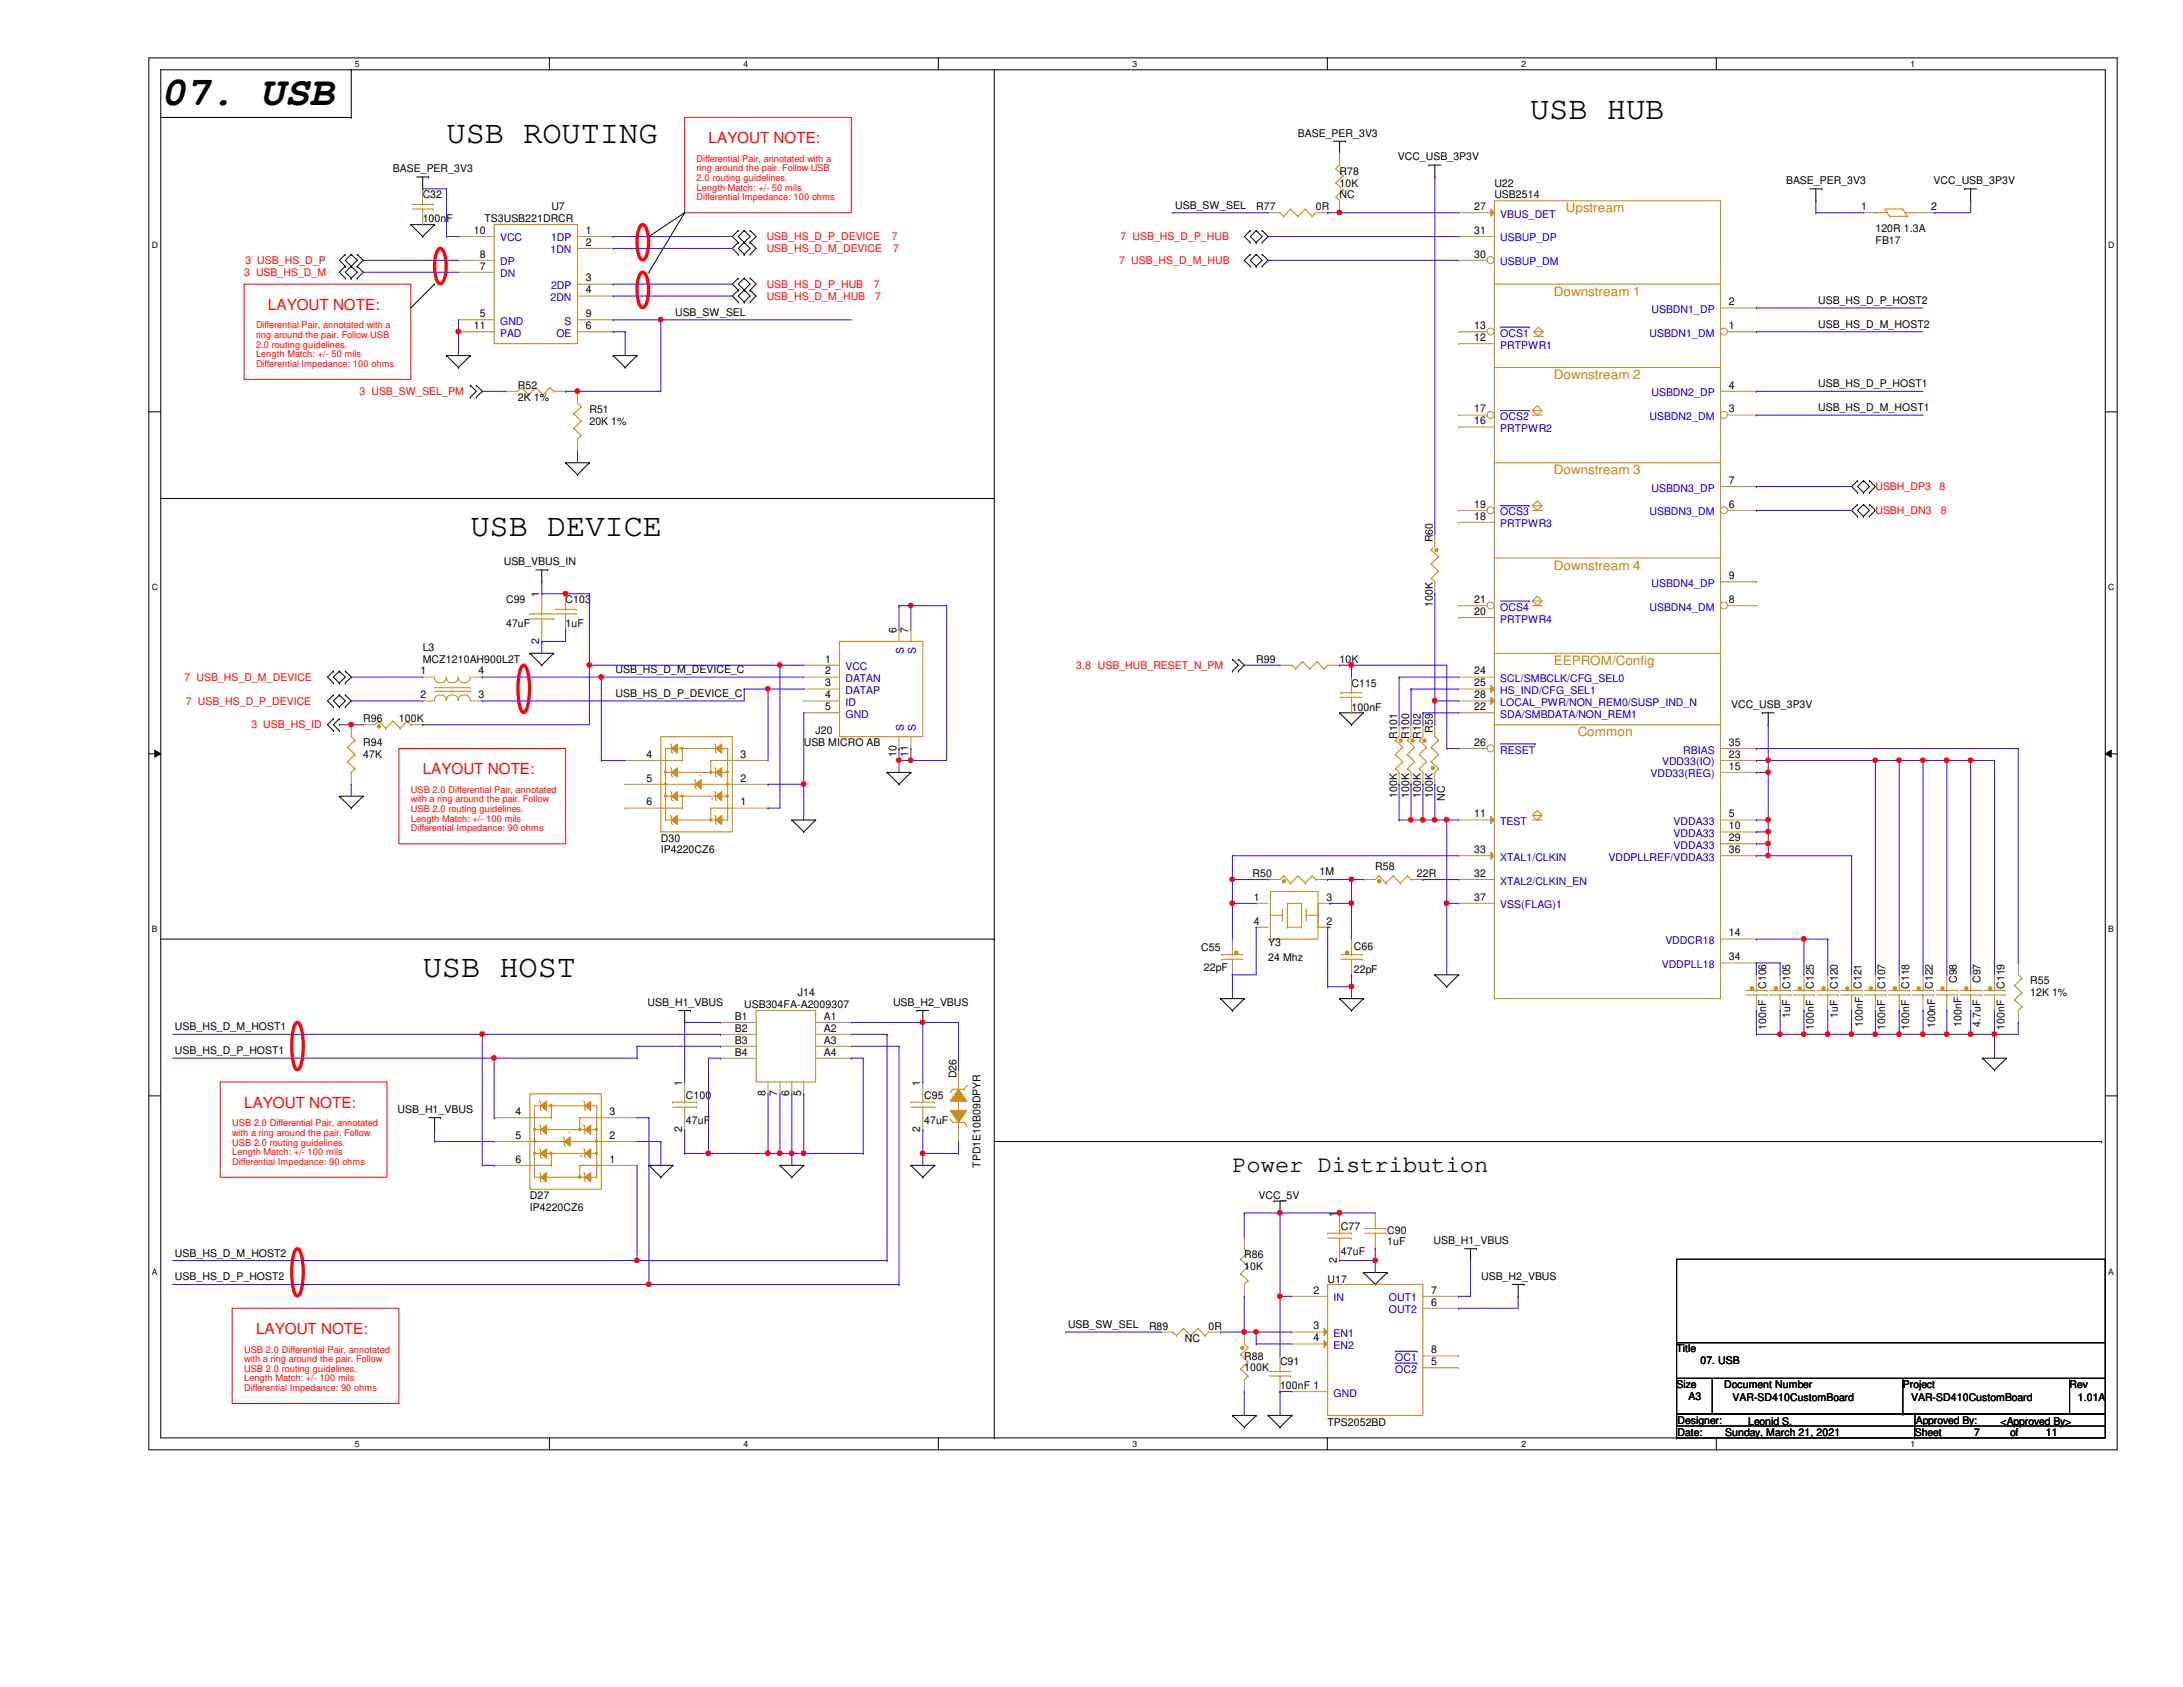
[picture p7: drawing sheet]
<svg xmlns="http://www.w3.org/2000/svg" width="279mm" height="216mm" viewBox="0 0 279 216" stroke-linecap="round" stroke-linejoin="round" font-family="sans-serif">
<defs><g id="words">
<text font-size="5.3" x="20.6" y="13.5">07. USB</text>
<g font-size="4.1">
<text x="195.8" y="15.3">USB HUB</text>
<text x="57.1" y="18.3">USB ROUTING</text>
<text x="60.2" y="68.6">USB DEVICE</text>
<text x="54.1" y="125">USB HOST</text>
</g>
<text font-size="3" x="157.7" y="150">Power Distribution</text>
<g font-size="1.9" fill="#f00">
<text x="90.7" y="18.3">LAYOUT NOTE:</text>
<text x="34.3" y="39.7">LAYOUT NOTE:</text>
<text x="54.1" y="99.1">LAYOUT NOTE:</text>
<text x="31.2" y="141.8">LAYOUT NOTE:</text>
<text x="32.8" y="170.7">LAYOUT NOTE:</text>
</g>
<g font-size="1.7" fill="#cc8006">
<text x="200.4" y="27.2">Upstream</text>
<text x="198.9" y="37.8">Downstream 1</text>
<text x="198.9" y="48.5">Downstream 2</text>
<text x="198.9" y="60.7">Downstream 3</text>
<text x="198.9" y="72.9">Downstream 4</text>
<text x="198.9" y="85.1">EEPROM/Config</text>
<text x="201.9" y="94.2">Common</text>
</g>
<g font-size="1.4">
<text x="166.1" y="17.5">BASE_PER_3V3</text>
<text x="50.3" y="22.1">BASE_PER_3V3</text>
<text x="171.4" y="22.4">R78</text>
<text x="171.4" y="23.9">10K</text>
<text x="178.9" y="20.5">VCC_USB_3P3V</text>
<text x="191.3" y="23.9">U22</text>
<text x="228.6" y="23.6">BASE_PER_3V3</text>
<text x="247.5" y="23.6">VCC_USB_3P3V</text>
<text x="54.1" y="25.4">C32</text>
<text x="54.1" y="28.4">100nF</text>
<text x="60.7" y="29.9">10</text>
<text x="62" y="28.4">TS3USB221DRCR</text>
<text x="70.6" y="26.9">U7</text>
<text x="75" y="29.9">1</text>
<text x="150.4" y="26.7">USB_SW_SEL</text>
<text x="160.8" y="26.9">R77</text>
<text x="168.4" y="26.9">0R</text>
<text x="171.4" y="25.4">NC</text>
<text x="188.7" y="29.9">31</text>
<text x="188.7" y="26.9">27</text>
<text x="191.3" y="25.4">USB2514</text>
<text x="238.2" y="26.9">1</text>
<text x="240" y="29.7">120R 1.3A</text>
<text x="247.2" y="26.9">2</text>
<text x="61.4" y="34.5">7</text>
<text x="61.4" y="33">8</text>
<text x="75" y="31.5">2</text>
<text x="188.7" y="33">30</text>
<text x="240" y="31.2">FB17</text>
<text x="61.4" y="40.6">5</text>
<text x="75" y="36">3</text>
<text x="75" y="37.5">4</text>
<text x="75" y="40.6">9</text>
<text x="86.4" y="40.4">USB_SW_SEL</text>
<text x="221.3" y="39.1">2</text>
<text x="232.7" y="42">USB_HS_D_M_HOST2</text>
<text x="232.7" y="38.9">USB_HS_D_P_HOST2</text>
<text x="60.7" y="42.1">11</text>
<text x="75" y="42.1">6</text>
<text x="188.7" y="43.6">12</text>
<text x="188.7" y="42.1">13</text>
<text x="221.3" y="42.1">1</text>
<text x="66.3" y="49.8">R52</text>
<text x="66.3" y="51.3">2K 1%</text>
<text x="75.4" y="52.8">R51</text>
<text x="188.7" y="52.8">17</text>
<text x="221.3" y="49.7">4</text>
<text x="221.3" y="52.8">3</text>
<text x="232.7" y="49.6">USB_HS_D_P_HOST1</text>
<text x="232.7" y="52.6">USB_HS_D_M_HOST1</text>
<text x="75.4" y="54.4">20K 1%</text>
<text x="188.7" y="54.3">16</text>
<text x="188.7" y="65">19</text>
<text x="221.3" y="61.9">7</text>
<text x="221.3" y="65">6</text>
<text x="183.4" y="69.4" transform="rotate(-90 183.4 69.4)">R60</text>
<text x="188.7" y="66.5">18</text>
<text x="64.5" y="72.3">USB_VBUS_IN</text>
<text x="64.8" y="77.2">C99</text>
<text x="69" y="76.5" transform="rotate(-90 69 76.5)">1</text>
<text x="72.4" y="77.2">C103</text>
<text x="183.4" y="77.7" transform="rotate(-90 183.4 77.7)">100K</text>
<text x="188.7" y="77.2">21</text>
<text x="221.3" y="74.1">9</text>
<text x="221.3" y="77.2">8</text>
<text x="54.1" y="83.3">L3</text>
<text x="64.8" y="80.3">47uF</text>
<text x="69" y="82.4" transform="rotate(-90 69 82.4)">2</text>
<text x="72.4" y="80.3">1uF</text>
<text x="114.7" y="81" transform="rotate(-90 114.7 81)">6</text>
<text x="116.2" y="81" transform="rotate(-90 116.2 81)">7</text>
<text x="188.7" y="78.7">20</text>
<text x="53.8" y="86.3">1</text>
<text x="53.8" y="89.4">2</text>
<text x="54.1" y="84.8">MCZ1210AH900L2T</text>
<text x="61.3" y="86.3">4</text>
<text x="61.3" y="89.4">3</text>
<text x="78.8" y="89.2">USB_HS_D_P_DEVICE_C</text>
<text x="78.8" y="86.1">USB_HS_D_M_DEVICE_C</text>
<text x="105.6" y="84.8">1</text>
<text x="105.6" y="86.3">2</text>
<text x="105.6" y="87.8">3</text>
<text x="105.6" y="89.4">4</text>
<text x="160.8" y="84.8">R99</text>
<text x="171.4" y="84.8">10K</text>
<text x="173" y="87.9">C115</text>
<text x="188.7" y="86.3">24</text>
<text x="188.7" y="87.8">25</text>
<text x="188.7" y="89.4">28</text>
<text x="46.5" y="92.5">R96</text>
<text x="46.5" y="95.5">R94</text>
<text x="51.1" y="92.5">100K</text>
<text x="102.9" y="95.5">USB MICRO AB</text>
<text x="104.4" y="94">J20</text>
<text x="105.6" y="90.9">5</text>
<text x="173" y="90.9">100nF</text>
<text x="178.8" y="94.6" transform="rotate(-90 178.8 94.6)">R101</text>
<text x="180.3" y="94.6" transform="rotate(-90 180.3 94.6)">R100</text>
<text x="181.9" y="94.6" transform="rotate(-90 181.9 94.6)">R102</text>
<text x="183.4" y="93.8" transform="rotate(-90 183.4 93.8)">R59</text>
<text x="188.7" y="90.9">22</text>
<text x="188.7" y="95.5">26</text>
<text x="221.3" y="95.5">35</text>
<text x="221.6" y="90.6">VCC_USB_3P3V</text>
<text x="46.5" y="97">47K</text>
<text x="82.8" y="97">4</text>
<text x="82.8" y="100">5</text>
<text x="94.8" y="100">2</text>
<text x="94.8" y="97">3</text>
<text x="114.7" y="96.9" transform="rotate(-90 114.7 96.9)">10</text>
<text x="116.2" y="96.9" transform="rotate(-90 116.2 96.9)">11</text>
<text x="221.3" y="97">23</text>
<text x="221.3" y="98.5">15</text>
<text x="82.8" y="103.1">6</text>
<text x="84.6" y="107.7">D30</text>
<text x="94.8" y="103.1">1</text>
<text x="178.8" y="102.1" transform="rotate(-90 178.8 102.1)">100K</text>
<text x="180.3" y="102.1" transform="rotate(-90 180.3 102.1)">100K</text>
<text x="181.9" y="102.1" transform="rotate(-90 181.9 102.1)">100K</text>
<text x="183.4" y="102.1" transform="rotate(-90 183.4 102.1)">100K</text>
<text x="184.9" y="102.5" transform="rotate(-90 184.9 102.5)">NC</text>
<text x="188.7" y="104.6">11</text>
<text x="221.3" y="107.7">29</text>
<text x="221.3" y="104.6">5</text>
<text x="221.3" y="106.1">10</text>
<text x="84.6" y="109.2">IP4220CZ6</text>
<text x="160.3" y="112.3">R50</text>
<text x="168.9" y="112">1M</text>
<text x="176" y="111.3">R58</text>
<text x="181.4" y="112.3">22R</text>
<text x="188.7" y="109.2">33</text>
<text x="188.7" y="112.2">32</text>
<text x="221.3" y="109.2">36</text>
<text x="160.5" y="115.3">1</text>
<text x="160.5" y="118.3">4</text>
<text x="169.8" y="115.3">3</text>
<text x="169.8" y="118.3">2</text>
<text x="188.7" y="115.3">37</text>
<text x="221.3" y="119.8">14</text>
<text x="153.8" y="121.7">C55</text>
<text x="154.1" y="124.3">22pF</text>
<text x="162.3" y="121.1">Y3</text>
<text x="162.3" y="122.9">24 Mhz</text>
<text x="173.3" y="121.6">C66</text>
<text x="173.3" y="124.5">22pF</text>
<text x="221.3" y="122.9">34</text>
<text x="250.4" y="125.8" transform="rotate(-90 250.4 125.8)">C98</text>
<text x="253.5" y="125.8" transform="rotate(-90 253.5 125.8)">C97</text>
<text x="259.8" y="126">R55</text>
<text x="22.4" y="131.9">USB_HS_D_M_HOST1</text>
<text x="82.9" y="128.7">USB_H1_VBUS</text>
<text x="94.1" y="130.5">B1</text>
<text x="95.3" y="129">USB304FA-A2009307</text>
<text x="102.1" y="127.5">J14</text>
<text x="105.5" y="130.5">A1</text>
<text x="114.3" y="128.7">USB_H2_VBUS</text>
<text x="226.1" y="131.8" transform="rotate(-90 226.1 131.8)">100nF</text>
<text x="226.1" y="126.6" transform="rotate(-90 226.1 126.6)">C106</text>
<text x="229.1" y="130.3" transform="rotate(-90 229.1 130.3)">1uF</text>
<text x="229.1" y="126.6" transform="rotate(-90 229.1 126.6)">C105</text>
<text x="232.2" y="131.8" transform="rotate(-90 232.2 131.8)">100nF</text>
<text x="232.2" y="126.6" transform="rotate(-90 232.2 126.6)">C125</text>
<text x="235.2" y="130.3" transform="rotate(-90 235.2 130.3)">1uF</text>
<text x="235.2" y="126.6" transform="rotate(-90 235.2 126.6)">C120</text>
<text x="238.3" y="126.6" transform="rotate(-90 238.3 126.6)">C121</text>
<text x="238.4" y="131.4" transform="rotate(-90 238.4 131.4)">100nF</text>
<text x="241.3" y="131.8" transform="rotate(-90 241.3 131.8)">100nF</text>
<text x="241.3" y="126.6" transform="rotate(-90 241.3 126.6)">C107</text>
<text x="244.3" y="131.8" transform="rotate(-90 244.3 131.8)">100nF</text>
<text x="244.3" y="126.6" transform="rotate(-90 244.3 126.6)">C118</text>
<text x="247.4" y="126.6" transform="rotate(-90 247.4 126.6)">C122</text>
<text x="247.7" y="131.6" transform="rotate(-90 247.7 131.6)">100nF</text>
<text x="251" y="131.4" transform="rotate(-90 251 131.4)">100nF</text>
<text x="253.5" y="131.4" transform="rotate(-90 253.5 131.4)">4.7uF</text>
<text x="256.5" y="131.8" transform="rotate(-90 256.5 131.8)">100nF</text>
<text x="256.5" y="126.6" transform="rotate(-90 256.5 126.6)">C119</text>
<text x="259.8" y="127.5">12K 1%</text>
<text x="22.4" y="134.9">USB_HS_D_P_HOST1</text>
<text x="94.1" y="132">B2</text>
<text x="94.1" y="133.6">B3</text>
<text x="94.1" y="135.1">B4</text>
<text x="105.5" y="132">A2</text>
<text x="105.5" y="133.6">A3</text>
<text x="105.5" y="135.1">A4</text>
<text x="50.9" y="142.5">USB_H1_VBUS</text>
<text x="66" y="142.7">4</text>
<text x="78" y="142.7">3</text>
<text x="87.3" y="138.9" transform="rotate(-90 87.3 138.9)">1</text>
<text x="87.8" y="140.6">C100</text>
<text x="87.8" y="143.8">47uF</text>
<text x="98" y="140.3" transform="rotate(-90 98 140.3)">8</text>
<text x="99.5" y="140.3" transform="rotate(-90 99.5 140.3)">7</text>
<text x="101" y="140.3" transform="rotate(-90 101 140.3)">6</text>
<text x="102.5" y="140.3" transform="rotate(-90 102.5 140.3)">5</text>
<text x="117.8" y="138.9" transform="rotate(-90 117.8 138.9)">1</text>
<text x="118.3" y="140.6">C95</text>
<text x="118.3" y="143.8">47uF</text>
<text x="122.4" y="138" transform="rotate(-90 122.4 138)">D26</text>
<text x="66" y="145.8">5</text>
<text x="66" y="148.8">6</text>
<text x="78" y="145.8">2</text>
<text x="78" y="148.8">1</text>
<text x="87.3" y="144.9" transform="rotate(-90 87.3 144.9)">2</text>
<text x="117.8" y="144.9" transform="rotate(-90 117.8 144.9)">2</text>
<text x="125.5" y="149.4" transform="rotate(-90 125.5 149.4)">TPD1E10B09DPYR</text>
<text x="67.8" y="153.4">D27</text>
<text x="67.8" y="154.9">IP4220CZ6</text>
<text x="161.1" y="153.4">VCC_5V</text>
<text x="171.1" y="155.7" transform="rotate(-90 171.1 155.7)">1</text>
<text x="22.4" y="160.8">USB_HS_D_M_HOST2</text>
<text x="159.3" y="161">R86</text>
<text x="171.1" y="161.6" transform="rotate(-90 171.1 161.6)">2</text>
<text x="171.6" y="157.4">C77</text>
<text x="171.6" y="160.6">47uF</text>
<text x="177.5" y="158">C90</text>
<text x="177.5" y="159.3">1uF</text>
<text x="183.5" y="159.2">USB_H1_VBUS</text>
<text x="22.4" y="163.9">USB_HS_D_P_HOST2</text>
<text x="159.3" y="162.6">10K</text>
<text x="168.1" y="165.6">2</text>
<text x="169.9" y="164.3">U17</text>
<text x="183.2" y="165.6">7</text>
<text x="183.2" y="167.1">6</text>
<text x="189.6" y="163.8">USB_H2_VBUS</text>
<text x="136.7" y="170">USB_SW_SEL</text>
<text x="147.1" y="170.2">R89</text>
<text x="151.6" y="171.7">NC</text>
<text x="154.7" y="170.2">0R</text>
<text x="159.3" y="174">R88</text>
<text x="168.1" y="170.1">3</text>
<text x="168.1" y="171.7">4</text>
<text x="183.2" y="173.2">8</text>
<text x="214.6" y="173.1">Title</text>
<text x="159.3" y="175.5">100K</text>
<text x="163.8" y="174.8">C91</text>
<text x="163.8" y="177.8">100nF 1</text>
<text x="183.2" y="174.7">5</text>
<text x="214.6" y="177.6">Size</text>
<text x="216.1" y="179.2">A3</text>
<text x="217.6" y="174.6">07. USB</text>
<text x="220.7" y="177.6">Document Number</text>
<text x="221.7" y="179.3">VAR-SD410CustomBoard</text>
<text x="243.5" y="177.6">Project</text>
<text x="244.6" y="179.3">VAR-SD410CustomBoard</text>
<text x="264.9" y="177.6">Rev</text>
<text x="265.9" y="179.3">1.01A</text>
<text x="169.9" y="182.5">TPS2052BD</text>
<text x="214.7" y="183.7">Date:</text>
<text x="214.7" y="182.2">Designer:</text>
<text x="220.8" y="183.7">Sunday, March 21, 2021</text>
<text x="223.7" y="182.4">Leonid S.</text>
<text x="245.1" y="183.7">Sheet</text>
<text x="245.2" y="182.2">Approved By:</text>
<text x="252.7" y="183.7">7</text>
<text x="256" y="182.4">&lt;Approved By&gt;</text>
<text x="257.3" y="183.7">of</text>
<text x="261.8" y="183.7">11</text>
</g>
<g font-size="1.4" fill="#00c">
<text x="192" y="27.9">VBUS_DET</text>
<text x="64" y="35.5">DN</text>
<text x="64" y="34">DP</text>
<text x="64" y="30.9">VCC</text>
<text x="70.4" y="32.4">1DN</text>
<text x="70.5" y="30.9">1DP</text>
<text x="192" y="30.9">USBUP_DP</text>
<text x="192" y="34">USBUP_DM</text>
<text x="64" y="41.6">GND</text>
<text x="70.4" y="38.5">2DN</text>
<text x="70.5" y="37">2DP</text>
<text x="72.3" y="41.6">S</text>
<text x="211.4" y="40">USBDN1_DP</text>
<text x="64" y="43.1">PAD</text>
<text x="71.2" y="43.1">OE</text>
<text x="192" y="44.6">PRTPWR1</text>
<text x="192" y="43.1">OCS1</text>
<text x="211.1" y="43.1">USBDN1_DM</text>
<text x="192" y="53.8">OCS2</text>
<text x="211.1" y="53.8">USBDN2_DM</text>
<text x="211.4" y="50.7">USBDN2_DP</text>
<text x="192" y="55.3">PRTPWR2</text>
<text x="192" y="66">OCS3</text>
<text x="211.1" y="66">USBDN3_DM</text>
<text x="211.4" y="62.9">USBDN3_DP</text>
<text x="192" y="67.5">PRTPWR3</text>
<text x="211.4" y="75.1">USBDN4_DP</text>
<text x="115.7" y="83.7" transform="rotate(-90 115.7 83.7)">S</text>
<text x="117.2" y="83.7" transform="rotate(-90 117.2 83.7)">S</text>
<text x="192" y="79.7">PRTPWR4</text>
<text x="192" y="78.1">OCS4</text>
<text x="211.1" y="78.1">USBDN4_DM</text>
<text x="108.2" y="85.8">VCC</text>
<text x="108.2" y="87.3">DATAN</text>
<text x="108.2" y="88.8">DATAP</text>
<text x="192" y="87.3">SCL/SMBCLK/CFG_SEL0</text>
<text x="192" y="88.8">HS_IND/CFG_SEL1</text>
<text x="108.2" y="90.3">ID</text>
<text x="108.2" y="91.9">GND</text>
<text x="115.7" y="93.5" transform="rotate(-90 115.7 93.5)">S</text>
<text x="117.2" y="93.5" transform="rotate(-90 117.2 93.5)">S</text>
<text x="192" y="91.9">SDA/SMBDATA/NON_REM1</text>
<text x="192" y="90.3">LOCAL_PWR/NON_REM0/SUSP_IND_N</text>
<text x="192" y="96.4">RESET</text>
<text x="211.2" y="99.5">VDD33(REG)</text>
<text x="212.7" y="98">VDD33(IO)</text>
<text x="215.4" y="96.4">RBIAS</text>
<text x="192" y="105.6">TEST</text>
<text x="214.2" y="105.6">VDDA33</text>
<text x="214.2" y="107.1">VDDA33</text>
<text x="192" y="110.2">XTAL1/CLKIN</text>
<text x="192" y="113.2">XTAL2/CLKIN_EN</text>
<text x="205.9" y="110.2">VDDPLLREF/VDDA33</text>
<text x="214.2" y="108.6">VDDA33</text>
<text x="192" y="116.2">VSS(FLAG)1</text>
<text x="212.7" y="123.9">VDDPLL18</text>
<text x="213.1" y="120.8">VDDCR18</text>
<text x="170.7" y="166.5">IN</text>
<text x="177.8" y="166.5">OUT1</text>
<text x="170.7" y="171.1">EN1</text>
<text x="170.7" y="172.6">EN2</text>
<text x="177.8" y="168.1">OUT2</text>
<text x="170.7" y="178.7">GND</text>
<text x="178.6" y="174.2">OC1</text>
<text x="178.6" y="175.7">OC2</text>
</g>
<g font-size="1.4" fill="#f00">
<text x="31.2" y="35.3">3 USB_HS_D_M</text>
<text x="31.4" y="33.8">3 USB_HS_D_P</text>
<text x="98.1" y="30.7">USB_HS_D_P_DEVICE</text>
<text x="98.1" y="32.3">USB_HS_D_M_DEVICE</text>
<text x="114.1" y="30.7">7</text>
<text x="114.3" y="32.3">7</text>
<text x="143.3" y="33.8">7 USB_HS_D_M_HUB</text>
<text x="143.4" y="30.7">7 USB_HS_D_P_HUB</text>
<text x="98.1" y="36.8">USB_HS_D_P_HUB</text>
<text x="98.1" y="38.4">USB_HS_D_M_HUB</text>
<text x="111.8" y="36.8">7</text>
<text x="112" y="38.4">7</text>
<text x="46" y="50.5">3 USB_SW_SEL_PM</text>
<text x="240" y="65.8">USBH_DN3</text>
<text x="240" y="62.7">USBH_DP3</text>
<text x="248.2" y="62.7">8</text>
<text x="248.4" y="65.8">8</text>
<text x="23.6" y="87.1">7 USB_HS_D_M_DEVICE</text>
<text x="137.8" y="85.6">3,8 USB_HUB_RESET_N_PM</text>
<text x="23.8" y="90.2">7 USB_HS_D_P_DEVICE</text>
<text x="32.2" y="93.2">3 USB_HS_ID</text>
</g>
<g font-size="1.2" fill="#f00">
<text x="89.2" y="20.7">Differential Pair, annotated with a</text>
<text x="89.2" y="21.9">ring around the pair. Follow USB</text>
<text x="89.2" y="23.2">2.0 routing guidelines.</text>
<text x="89.2" y="24.4">Length Match: +/- 50 mils</text>
<text x="89.2" y="25.6">Differential Impedance: 100 ohms</text>
<text x="32.8" y="42">Differential Pair, annotated with a</text>
<text x="32.8" y="43.3">ring around the pair. Follow USB</text>
<text x="32.8" y="44.5">2.0 routing guidelines.</text>
<text x="32.8" y="45.7">Length Match: +/- 50 mils</text>
<text x="32.8" y="46.9">Differential Impedance: 100 ohms</text>
<text x="52.6" y="101.5">USB 2.0 Differential Pair, annotated</text>
<text x="52.6" y="102.7">with a ring around the pair. Follow</text>
<text x="52.6" y="103.9">USB 2.0 routing guidelines.</text>
<text x="52.6" y="105.2">Length Match: +/- 100 mils</text>
<text x="52.6" y="106.4">Differential Impedance: 90 ohms</text>
<text x="29.7" y="144.1">USB 2.0 Differential Pair, annotated</text>
<text x="29.7" y="145.4">with a ring around the pair. Follow</text>
<text x="29.7" y="146.6">USB 2.0 routing guidelines.</text>
<text x="29.7" y="147.8">Length Match: +/- 100 mils</text>
<text x="29.7" y="149.1">Differential Impedance: 90 ohms</text>
<text x="31.2" y="173.1">USB 2.0 Differential Pair, annotated</text>
<text x="31.2" y="174.3">with a ring around the pair. Follow</text>
<text x="31.2" y="175.6">USB 2.0 routing guidelines.</text>
<text x="31.2" y="176.8">Length Match: +/- 100 mils</text>
<text x="31.2" y="178">Differential Impedance: 90 ohms</text>
</g>
<g font-size="1.1">
<text x="45.4" y="8.6">5</text>
<text x="95.2" y="8.6">4</text>
<text x="144.9" y="8.6">3</text>
<text x="194.7" y="8.6">2</text>
<text x="244.5" y="8.6">1</text>
<text x="19.4" y="31.8">D</text>
<text x="269.8" y="31.8">D</text>
<text x="19.4" y="75.6">C</text>
<text x="269.8" y="75.6">C</text>
<text x="19.4" y="119.3">B</text>
<text x="269.8" y="119.3">B</text>
<text x="19.4" y="163.1">A</text>
<text x="269.8" y="163.1">A</text>
<text x="45.4" y="185.2">5</text>
<text x="95.2" y="185.2">4</text>
<text x="144.9" y="185.2">3</text>
<text x="194.7" y="185.2">2</text>
<text x="244.5" y="185.2">1</text>
</g>
</g></defs>
<path d="M19.1 7.4h251.9v178.1h-251.9zM20.6 8.9h248.9v175.1h-248.9z" fill="none" stroke="#000" stroke-width=".13"/>
<g fill="#fff">
<path d="M45.4 7.6h.6v1.2h-.6z"/>
<path d="M45.4 184.2h.6v1.2h-.6z"/>
</g>
<path d="M70.3 7.4v1.5M70.3 184v1.5" fill="none" stroke="#000" stroke-width=".13"/>
<g fill="#fff">
<path d="M95.2 7.6h.6v1.2h-.6z"/>
<path d="M95.2 184.2h.6v1.2h-.6z"/>
</g>
<path d="M120.1 7.4v1.5M120.1 184v1.5" fill="none" stroke="#000" stroke-width=".13"/>
<g fill="#fff">
<path d="M144.9 7.6h.6v1.2h-.6z"/>
<path d="M144.9 184.2h.6v1.2h-.6z"/>
</g>
<path d="M169.9 7.4v1.5M169.9 184v1.5" fill="none" stroke="#000" stroke-width=".13"/>
<g fill="#fff">
<path d="M194.7 7.6h.6v1.2h-.6z"/>
<path d="M194.7 184.2h.6v1.2h-.6z"/>
</g>
<path d="M219.7 7.4v1.5M219.7 184v1.5" fill="none" stroke="#000" stroke-width=".13"/>
<g fill="#fff">
<path d="M244.5 7.6h.6v1.2h-.6z"/>
<path d="M244.5 184.2h.6v1.2h-.6z"/>
<path d="M19.4 30.8h.8v1.2h-.8z"/>
<path d="M269.8 30.8h.8v1.2h-.8z"/>
<path d="M19.4 74.6h.8v1.2h-.8z"/>
<path d="M269.8 74.6h.8v1.2h-.8z"/>
</g>
<path d="M19.1 52.7h1.5M269.5 52.7h1.5" fill="none" stroke="#000" stroke-width=".13"/>
<g fill="#fff">
<path d="M19.4 118.4h.8v1.1h-.8z"/>
<path d="M269.8 118.4h.8v1.1h-.8z"/>
</g>
<path d="M19.1 96.5h1.5M19.8 96l.8 .5-.8 .4zM269.5 96.5l.7-.5v.9zM269.5 96.5h1.5" fill="none" stroke="#000" stroke-width=".13"/>
<path d="M19.8 96l.8 .5-.8 .4zM269.5 96.5l.7-.5v.9z" fill="#000"/>
<g fill="#fff">
<path d="M19.4 162.1h.8v1.2h-.8z"/>
<path d="M269.8 162.1h.8v1.2h-.8z"/>
</g>
<g fill="none" stroke="#000" stroke-width=".13">
<path d="M20.6 15h24.4M45 15h.1M45 8.9h.1M45 8.9v6.1M127.3 8.9v175.1M170.7 18.1h1.5M171.5 19.6h.1M171.5 18.1v1.5M172.2 18.1h.1M44.2 32.6h.1M44.2 34.1h.1M44.2 35.6h.1"/>
<path d="M44.2 32.6l-.8 .7 .8 .8M44.2 34.1l-.8 .7 .8 .8M45 34.1h.1M45 32.6h.1M45 35.6h.1M45 32.6l.7 .7-1.5 1.5 .8 .8M45 32.6l-.8 .7 1.5 1.5-.7 .8M45.7 32.6h.1M45.7 34.1h.1M45.7 35.6h.1M45.7 32.6l.8 .7-.8 .8M45.7 34.1l.8 .7-.8 .8"/>
<path d="M52.6 28.7h.1M52.6 28.7h3M52.6 28.7l1.5 1.6M53.3 22.6h1.6M54.1 30.3h.1M54.1 24.2h.1M54.1 22.6v1.6M54.9 22.6h.1M55.6 36.4h.1M55.6 28.7h.1M55.6 36.4l-3 3M55.6 28.7l-1.5 1.6"/>
<path d="M83.1 34.8h.1M87.6 27.2h.1M87.6 27.2l-4.5 3.1M87.6 27.2l-4.5 7.6M94.5 29.5h.1M94.5 31h.1M94.5 32.6h.1M94.5 35.6h.1M94.5 37.1h.1M94.5 38.6h.1M94.5 29.5l-.8 .8 .8 .7M94.5 31l-.8 .8 .8 .8"/>
<path d="M94.5 35.6l-.8 .8 .8 .7M94.5 37.1l-.8 .8 .8 .7M95.3 31h.1M95.3 29.5h.1M95.3 32.6h.1M95.3 37.1h.1M95.3 35.6h.1M95.3 38.6h.1M95.3 35.6l-.8 .8 1.5 1.5-.7 .7M95.3 29.5l-.8 .8 1.5 1.5-.7 .8M95.3 29.5l.7 .8-1.5 1.5 .8 .8M95.3 35.6l.7 .8-1.5 1.5 .8 .7"/>
<path d="M96 29.5h.1M96 31h.1M96 32.6h.1M96 35.6h.1M96 37.1h.1M96 38.6h.1M96 29.5l.8 .8-.8 .7M96 37.1l.8 .8-.8 .7M96 31l.8 .8-.8 .8M96 35.6l.8 .8-.8 .7M160 29.5h.1M160 31h.1"/>
<path d="M160 32.6h.1M160 34.1h.1M160 32.6l-.7 .7 .7 .8M160 29.5l-.7 .8 .7 .7M160.8 31h.1M160.8 29.5h.1M160.8 34.1h.1M160.8 32.6h.1M160.8 29.5l.7 .8-.7 .7M160.8 29.5l-.8 .8 .8 .7M160.8 32.6l.7 .7-.7 .8M160.8 32.6l-.8 .7 .8 .8"/>
<path d="M161.5 29.5h.1M161.5 31h.1M161.5 32.6h.1M161.5 34.1h.1M161.5 29.5l.8 .8-.8 .7M161.5 32.6l.8 .7-.8 .8M182.9 21.1h.1M182.9 21.1h1.5M183.6 22.6h.1M183.6 21.1v1.5M231.6 24.2h1.6M232.4 25.7h.1"/>
<path d="M232.4 24.2v1.5M233.2 24.2h.1M251.5 24.2h.1M251.5 24.2h1.5M252.2 25.7h.1M252.2 24.2v1.5M57.2 45.5h.1M57.2 45.5h3M57.2 45.5l1.5 1.5M58.7 47h.1M60.2 45.5h.1M60.2 50.8h.1"/>
<path d="M60.2 49.3h.1M60.2 45.5l-1.5 1.5M60.2 49.3l.8 .8-.8 .7M61 49.3h.1M61 50.8h.1M61 49.3l.7 .8-.7 .7M72.4 59.2h.1M72.4 59.2h3M72.4 59.2l1.5 1.5M75.4 59.2h.1M75.4 59.2l-1.5 1.5M78.5 45.5h.1"/>
<path d="M78.5 45.5h3M78.5 45.5l1.5 1.5M80 47h.1M81.5 45.5h.1M81.5 45.5l-1.5 1.5M20.6 63.8h106.7M68.6 72.9h1.5M69.3 74.5h.1M69.3 72.9v1.6M70.1 72.9h.1M73.9 60.7h.1M127.3 63.8h.1"/>
<path d="M237.7 64.6h.1M237.7 66.1h.1M237.7 61.5h.1M237.7 63h.1M237.7 64.6l-.7 .7 .7 .8M237.7 61.5l-.7 .8 .7 .7M238.5 66.1h.1M238.5 64.6h.1M238.5 63h.1M238.5 61.5h.1M238.5 64.6l.8 .7-.8 .8M238.5 64.6l-.8 .7 .8 .8"/>
<path d="M238.5 61.5l.8 .8-.8 .7M238.5 61.5l-.8 .8 .8 .7M239.3 64.6h.1M239.3 66.1h.1M239.3 61.5h.1M239.3 63h.1M239.3 61.5l.7 .8-.7 .7M239.3 64.6l.7 .7-.7 .8M42.7 88.9h.1M42.7 90.5h.1M42.7 85.9h.1M42.7 87.4h.1"/>
<path d="M42.7 92h.1M42.7 93.5h.1M42.7 92l-.8 .8 .8 .7M42.7 85.9l-.8 .8 .8 .7M42.7 88.9l-.8 .8 .8 .8M43.4 90.5h.1M43.4 88.9h.1M43.4 87.4h.1M43.4 85.9h.1M43.4 92h.1M43.4 93.5h.1M43.4 88.9l.8 .8-.8 .8"/>
<path d="M43.4 88.9l-.7 .8 .7 .8M43.4 85.9l.8 .8-.8 .7M43.4 85.9l-.7 .8 .7 .7M43.4 92l-.7 .8 .7 .7M44.2 88.9h.1M44.2 90.5h.1M44.2 85.9h.1M44.2 87.4h.1M44.2 88.9l.8 .8-.8 .8M44.2 85.9l.8 .8-.8 .7M67.8 83.6h.1M67.8 83.6h3.1"/>
<path d="M67.8 83.6l1.5 1.5M69.3 85.1h.1M70.9 83.6h.1M70.9 83.6l-1.6 1.5M113.5 98.8h.1M113.5 98.8h3.1M113.5 98.8l1.6 1.6M116.6 98.8h.1M116.6 98.8l-1.5 1.6M157.7 85.9h.1M157.7 84.4h.1M157.7 84.4l.8 .7-.8 .8"/>
<path d="M158.5 84.4h.1M158.5 85.9h.1M158.5 84.4l.8 .7-.8 .8M171.5 91.2h.1M171.5 91.2h3M171.5 91.2l1.5 1.6M173 92.8h.1M174.5 91.2h.1M174.5 91.2l-1.5 1.6M225.6 91.2h.1M225.6 91.2h1.5M226.3 92.8h.1"/>
<path d="M226.3 91.2v1.6M43.4 101.9h.1M43.4 101.9h3.1M43.4 101.9l1.6 1.5M45 103.4h.1M46.5 101.9h.1M46.5 101.9l-1.5 1.5M101.3 104.9h.1M101.3 104.9h3.1M101.3 104.9l1.6 1.6M102.9 106.5h.1M104.4 104.9h.1"/>
<path d="M104.4 104.9l-1.5 1.6M115.1 100.4h.1M20.6 120.2h106.7M86.9 129.3h1.5M87.6 130.9h.1M87.6 129.3v1.6M88.4 129.3h.1M117.3 129.3h.1M117.3 129.3h1.6M118.1 130.9h.1M118.1 129.3v1.6M127.3 120.2h.1"/>
<path d="M156.2 127.8h.1M156.2 127.8h3.1M156.2 127.8l1.5 1.5M157.7 129.3h.1M159.3 127.8h.1M159.3 127.8l-1.6 1.5M171.5 127.8h.1M171.5 127.8h3M171.5 127.8l1.5 1.5M173 129.3h.1M174.5 127.8h.1M174.5 127.8l-1.5 1.5"/>
<path d="M183.6 124.8h.1M183.6 124.8h3.1M183.6 124.8l1.6 1.5M185.2 126.3h.1M186.7 124.8h.1M186.7 124.8l-1.5 1.5M253.7 135.4h.1M253.7 135.4h3.1M253.7 135.4l1.6 1.5M255.3 136.9h.1M256.8 135.4h.1M256.8 135.4l-1.5 1.5"/>
<path d="M19.1 140.2h1.5M54.9 143h1.5M55.6 144.6h.1M55.6 143v1.6M56.4 143h.1M83.1 149.1h.1M83.1 149.1h3M83.1 149.1l1.5 1.6M84.6 150.7h.1M86.1 149.1h.1M86.1 149.1l-1.5 1.6M99.8 149.1h.1"/>
<path d="M99.8 149.1h3.1M99.8 149.1l1.5 1.6M101.3 150.7h.1M102.9 149.1h.1M102.9 149.1l-1.6 1.6M116.6 149.1h.1M116.6 149.1h3M116.6 149.1l1.5 1.6M118.1 150.7h.1M119.6 149.1h.1M119.6 149.1l-1.5 1.6M127.3 146.1h141.7"/>
<path d="M163.1 153.7h.1M163.1 153.7h1.5M163.8 155.2h.1M163.8 153.7v1.5M187.5 159.8h1.5M188.2 159.8v1.5M189 159.8h.1M269 146.1h.1M269.5 140.2h1.5M174.5 162.9h.1M174.5 162.9h3M174.5 162.9l1.5 1.5"/>
<path d="M176 164.4h.1M177.5 162.9h.1M177.5 162.9l-1.5 1.5M188.2 161.3h.1M193.5 164.4h1.6M194.3 165.9h.1M194.3 164.4v1.5M195.1 164.4h.1M214.6 161.2h54.9v10.6h-54.9zM214.6 171.8h54.9v4.6h-54.9zM214.6 176.4h4.6v4.6h-4.6zM214.6 176.4v7.6"/>
<path d="M219.2 176.4h45.7v4.6h-45.7zM243.5 176.4v4.6M264.9 176.4h4.6v4.6h-4.6zM127.3 184h.1M157.7 181.1h.1M157.7 181.1h3.1M157.7 181.1l1.6 1.6M159.3 182.7h.1M160.8 181.1h.1M160.8 181.1l-1.5 1.6M162.3 181.1h.1M162.3 181.1h3.1"/>
<path d="M162.3 181.1l1.5 1.6M163.8 182.7h.1M165.4 181.1h.1M165.4 181.1l-1.6 1.6M214.6 181h30.5v1.5h-30.5zM214.6 184h.1M214.6 184h30.5M243.5 181h.1M245.1 181h24.4v3h-24.4zM245.1 184h.1M245.1 182.5h24.4M269.5 182.5h.1"/>
</g>
<path d="M56.1 31.9l.2-.1a1.6 1.6 0 0 1 .8 1.5 4.6 4.6 0 0 1-.5 2.9l-.3 .1-.2-.1a5 5 0 0 1 0-4.3zM82 35l.3-.2a1.6 1.6 0 0 1 .7 1.6 4.6 4.6 0 0 1-.5 2.9l-.2 .1-.3-.1a5 5 0 0 1 0-4.3zM82 28.9l.3-.2a1.6 1.6 0 0 1 .7 1.6 4.6 4.6 0 0 1-.5 2.9l-.2 .1-.3-.1a5 5 0 0 1 0-4.3zM66.8 85.2l.2-.1a1.69 1.69 0 0 1 .7 1.5 9.4 9.4 0 0 1-.3 4.2l-.2 .3-.2 .1a1.72 1.72 0 0 1-.6-1.5l-.1-.8a7 7 0 0 1 .5-3.7zM37.9 131l.2-.1a1.69 1.69 0 0 1 .6 1.4 9.4 9.4 0 0 1-.3 4.2l-.1 .3-.2 .1a1.72 1.72 0 0 1-.7-1.5v-.7a7 7 0 0 1 .5-3.7zM37.9 159.9l.2-.1a1.69 1.69 0 0 1 .6 1.5 9.4 9.4 0 0 1-.3 4.1l-.1 .4-.2 .1a1.72 1.72 0 0 1-.7-1.6v-.7a7 7 0 0 1 .5-3.7z" fill="none" stroke="#f00" stroke-width=".42"/>
<path d="M87.6 15h21.4v12.2h-21.4zM31.2 36.4h21.4v12.2h-21.4zM51.1 95.8h21.3v12.2h-21.3zM28.2 138.5h21.3v12.2h-21.3zM29.7 167.4h21.4v12.2h-21.4z" fill="none" stroke="#f00" stroke-width=".13"/>
<path d="M183.2 97.5h.1M183.2 95.6h.1M183.2 97.5l.9 .9M183.2 95.6l.9 1M183.6 94.3h.1M183.6 94.3l.5 .4M184.1 98.4h.1M184.1 96.6h.1M184.1 94.7h.1M184.1 98.4l-.5 .4M184.1 96.6l-.9 .9M184.1 94.7l-.9 .9" fill="none" stroke="#cc8006" stroke-width=".13"/>
<path d="M183.2 98.1h.3l.1 .2-.1 .1-.1 .1-.2-.1z" fill-rule="evenodd" fill="#cc8006"/>
<path d="M183.2 98.1h.3l.1 .2-.1 .1-.1 .1-.2-.1zM253.9 127.3h2.7M253.9 126.7h2.7M255.3 127.3h.1M255.3 127.3v.5M256.6 127.3h.1M256.6 126.7h.1" fill="none" stroke="#cc8006" stroke-width=".13"/>
<path d="M183.6 92.8h.1M183.6 92.8v1.5M183.6 98.8v1.6M183.6 100.4h.1" fill="none" stroke="#a84" stroke-width=".13"/>
<path d="M254.6 126.3h.3v.2v.1l-.2 .1-.1-.1z" fill-rule="evenodd" fill="#cc8006"/>
<path d="M247.8 127.3h2.7M247.8 126.7h2.7M249.2 127.3h.1M249.2 127.3v.5M250.5 127.3h.1M250.5 126.7h.1M254.6 126.3h.3v.2v.1l-.2 .1-.1-.1zM255.3 126.7h.1M255.3 126.3v.4" fill="none" stroke="#cc8006" stroke-width=".13"/>
<path d="M255.3 124.8h.1M255.3 129.3h.1M255.3 124.8v1.5M255.3 127.8v1.5" fill="none" stroke="#a84" stroke-width=".13"/>
<path d="M248.5 126.3h.3v.2v.1l-.2 .1-.1-.1z" fill-rule="evenodd" fill="#cc8006"/>
<g fill="none" stroke="#cc8006" stroke-width=".13">
<path d="M223.4 127.3h2.7M223.4 126.7h2.7M224.8 127.3h.1M224.8 127.3v.5M226.1 127.3h.1M226.1 126.7h.1M248.5 126.3h.3v.2v.1l-.2 .1-.1-.1zM249.2 126.7h.1M249.2 126.3v.4M159.3 159.8l.4 .5M158.8 161.2h.1M158.8 163h.1"/>
<path d="M158.8 161.2l.9 .9M158.8 163l.9 .9M159.3 164.4h.1M159.7 160.3h.1M159.7 162.1h.1M159.7 163.9h.1M159.7 160.3l-.9 .9M159.7 162.1l-.9 .9M159.7 163.9l-.4 .5M162.5 176.1h2.7M162.5 175.5h2.7M163.8 176.1h.1"/>
<path d="M163.8 175.5h.1M163.8 175v.5M163.8 176.1v.5M165.2 176.1h.1M165.2 175.5h.1"/>
</g>
<path d="M249.2 124.8h.1M249.2 129.3h.1M249.2 124.8v1.5M249.2 127.8v1.5M159.3 158.3h.1M159.3 158.3v1.5M159.3 165.9h.1M159.3 164.4v1.5M163.8 173.5h.1M163.8 178.1h.1M163.8 173.5v1.5M163.8 176.6v1.5" fill="none" stroke="#a84" stroke-width=".13"/>
<path d="M224.1 126.3h.3l.1 .2-.1 .1-.2 .1-.1-.1z" fill-rule="evenodd" fill="#cc8006"/>
<g fill="none" stroke="#cc8006" stroke-width=".13">
<path d="M240 27.2h.1M240 27.2h1.6M241.9 27.7h.1M241.9 27.7h2.2M243.5 26.8h.1M243.5 26.8h-2.2l.6 .9M243.5 26.8l.6 .9M243.8 27.2h.1M243.8 27.2h2.3M244.1 27.7h.1M180.1 94.7h.1M180.1 96.6h.1"/>
<path d="M180.1 98.4h.1M180.1 94.7l1 .9M180.1 96.6l1 .9M180.1 98.4l.5 .4M180.6 98.8h.1M180.6 94.3l-.5 .4M181.1 95.6h.1M181.1 97.5h.1M181.1 95.6l-1 1M181.1 97.5l-1 .9M224.1 126.3h.3l.1 .2-.1 .1-.2 .1-.1-.1zM224.8 126.7h.1"/>
<path d="M224.8 126.3v.4"/>
</g>
<path d="M238.5 27.2h.1M238.5 27.2h1.5M246.1 27.2h1.6M247.7 27.2h.1M224.8 124.8h.1M224.8 129.3h.1M224.8 124.8v1.5M224.8 127.8v1.5" fill="none" stroke="#a84" stroke-width=".13"/>
<path d="M180.7 94.6h.2l.1 .2-.1 .1-.1 .1-.1-.1z" fill-rule="evenodd" fill="#cc8006"/>
<path d="M107.4 82.1h10.7v12.2h-10.7zM180.7 94.6h.2l.1 .2-.1 .1-.1 .1-.1-.1zM250.9 127.3h2.7M250.9 126.7h2.7M252.2 127.3h.1M252.2 127.3v.5M253.6 127.3h.1M253.6 126.7h.1" fill="none" stroke="#cc8006" stroke-width=".13"/>
<g fill="none" stroke="#a84" stroke-width=".13">
<path d="M102.9 85.1h.1M102.9 86.7h.1M102.9 88.2h.1M102.9 89.7h.1M102.9 91.2h.1M102.9 85.1h4.5M102.9 86.7h4.5M102.9 88.2h4.5M102.9 89.7h4.5M102.9 91.2h4.5M115.1 80.6h.1M115.1 95.8h.1"/>
<path d="M115.1 80.6v1.5M115.1 94.3v1.5M116.6 80.6h.1M116.6 95.8h.1M116.6 80.6v1.5M116.6 94.3v1.5M180.6 92.8h.1M180.6 92.8v1.5M180.6 98.8v1.6M180.6 100.4h.1"/>
</g>
<path d="M251.5 126.3h.3l.1 .2-.1 .1-.1 .1-.2-.1z" fill-rule="evenodd" fill="#cc8006"/>
<g fill="none" stroke="#cc8006" stroke-width=".13">
<path d="M67.8 78.6h.1M67.8 78.6h3.1M67.8 79.2h3.1M69.3 78.6h.1M69.3 77.5v1.1M69.3 79.2v1.4M70.9 78.6h.1M70.9 79.2h.1M69.3 80.6h.1M87.6 140v1.1M96.8 129.3h7.6v9.2h-7.6zM226.5 127.3h2.7"/>
<path d="M226.5 126.7h2.7M227.8 127.3h.1M227.8 127.3v.5M229.2 127.3h.1M229.2 126.7h.1M251.5 126.3h.3l.1 .2-.1 .1-.1 .1-.2-.1zM252.2 126.7h.1M252.2 126.3v.4M86.1 141.1h.1M86.1 141.1h3.1M86.1 141.7h3.1M87.6 141.1h.1"/>
<path d="M87.6 143h.1M87.6 141.7v1.3M89.2 141.1h.1M89.2 141.7h.1"/>
</g>
<g fill="none" stroke="#a84" stroke-width=".13">
<path d="M69.3 76h.1M69.3 76v1.5M69.3 82.1h.1M69.3 80.6v1.5M87.6 138.5h.1M87.6 138.5v1.5M92.2 130.9h.1M92.2 132.4h.1M92.2 133.9h.1M92.2 135.4h.1M92.2 130.9h4.6M92.2 132.4h4.6"/>
<path d="M92.2 133.9h4.6M92.2 135.4h4.6M98.3 140h.1M98.3 138.5v1.5M99.8 140h.1M99.8 138.5v1.5M101.3 140h.1M101.3 138.5v1.5M102.9 140h.1M102.9 138.5v1.5M104.4 130.9h4.6M104.4 132.4h4.6"/>
<path d="M104.4 133.9h4.6M104.4 135.4h4.6M109 130.9h.1M109 132.4h.1M109 133.9h.1M109 135.4h.1M252.2 124.8h.1M252.2 129.3h.1M252.2 124.8v1.5M252.2 127.8v1.5M87.6 144.6h.1M87.6 143v1.6"/>
</g>
<path d="M227.1 126.3h.3l.1 .2-.1 .1-.1 .1-.2-.1z" fill-rule="evenodd" fill="#cc8006"/>
<g fill="none" stroke="#cc8006" stroke-width=".13">
<path d="M71 78.6h2.7M71 78h2.7M72.4 78.6h.1M72.4 78h.1M72.4 77.5v.5M72.4 78.6v.4M73.7 78.6h.1M73.7 78h.1M48.5 92.3h.1M48.5 92.3l-.5 .5M48.5 92.3l.9 .9M49.4 93.2h.1"/>
<path d="M50.3 92.3h.1M50.3 92.3l-.9 .9M50.3 92.3l.9 .9M51.2 93.2h.1M52.1 92.3h.1M52.1 92.3l-.9 .9M52.1 92.3l.5 .5M52.6 92.8h.1M227.1 126.3h.3l.1 .2-.1 .1-.1 .1-.2-.1zM227.8 126.7h.1M227.8 126.3v.4M257.9 128h.1"/>
<path d="M257.9 126.1h.1M257.9 126.1l.9 .9M257.9 128l.9 .9M258.3 129.3h.1M258.3 124.8l.5 .4M258.8 125.2h.1M258.8 127h.1M258.8 128.9h.1M258.8 127l-.9 1M258.8 128.9l-.5 .4M258.8 125.2l-.9 .9"/>
</g>
<path d="M72.4 76h.1M72.4 76v1.5M72.4 79v1.6M72.4 80.6h.1M227.8 124.8h.1M227.8 129.3h.1M227.8 124.8v1.5M227.8 127.8v1.5M258.3 123.2h.1M258.3 130.9h.1M258.3 123.2v1.6M258.3 129.3v1.6" fill="none" stroke="#a84" stroke-width=".13"/>
<path d="M48.4 92.8h.3v.2v.1l-.2 .1-.1-.1z" fill-rule="evenodd" fill="#cc8006"/>
<g fill="none" stroke="#cc8006" stroke-width=".13">
<path d="M48.4 92.8h.3v.2v.1l-.2 .1-.1-.1zM55.6 86.7a.58 .58 0 0 0 .7 .6M55.6 88.5h4.6M55.6 88h4.6M56.3 88.9a.62 .62 0 0 0-.7 .8M56.4 88.9a.58 .58 0 0 1 .7 .8M57.1 86.7a.55 .55 0 0 1-.7 .6M57.2 86.7a.58 .58 0 0 0 .7 .6M57.9 88.9a.62 .62 0 0 0-.7 .8M57.9 88.9a.58 .58 0 0 1 .7 .8M58.6 86.7a.55 .55 0 0 1-.7 .6M58.7 86.7a.58 .58 0 0 0 .7 .6"/>
<path d="M59.4 88.9a.62 .62 0 0 0-.7 .8M59.4 88.9a.58 .58 0 0 1 .7 .8M60.1 86.7a.55 .55 0 0 1-.7 .6M60.2 88.5h.1M60.2 88h.1M235.6 127.3h2.7M235.6 126.7h2.7M237 127.3h.1M237 127.3v.5M238.3 127.3h.1M238.3 126.7h.1"/>
</g>
<path d="M46.5 92.8h.1M46.5 92.8h1.5M52.6 92.8h1.5M54.1 92.8h.1M54.1 86.7h.1M54.1 89.7h.1M54.1 86.7h1.5M54.1 89.7h1.5M60.2 86.7h1.5M60.2 89.7h1.5M61.7 86.7h.1M61.7 89.7h.1" fill="none" stroke="#a84" stroke-width=".13"/>
<path d="M236.3 126.3h.3v.2v.1l-.2 .1-.1-.1z" fill-rule="evenodd" fill="#cc8006"/>
<g fill="none" stroke="#cc8006" stroke-width=".13">
<path d="M66.8 49.6h.1M66.8 49.6l-.5 .5M66.8 49.6l.8 .9M67.6 50.5h.1M68.6 49.6h.1M68.6 49.6l-1 .9M68.6 49.6l.9 .9M69.5 50.5h.1M70.4 49.6h.1M70.4 49.6l-.9 .9M70.4 49.6l.5 .5M70.9 50.1h.1"/>
<path d="M178.6 94.7h.1M178.6 96.6h.1M178.6 98.4h.1M178.6 94.7l.9 .9M178.6 96.6l.9 .9M178.6 98.4l.5 .4M179.1 98.8h.1M179.1 94.3l-.5 .4M179.5 95.6h.1M179.5 97.5h.1M179.5 95.6l-.9 1M179.5 97.5l-.9 .9"/>
<path d="M236.3 126.3h.3v.2v.1l-.2 .1-.1-.1zM237 126.7h.1M237 126.3v.4M150.1 170.5h.1M150.1 170.5l.5 .4M150.6 170.9h.1M151.5 170h.1M151.5 170l.9 .9M151.5 170l-.9 .9M152.4 170.9h.1M153.3 170h.1M153.3 170l-.9 .9"/>
<path d="M153.3 170l.9 .9M154.2 170.9h.1M154.7 170.5l-.5 .4"/>
</g>
<path d="M64.8 50.1h.1M64.8 50.1h1.5M70.9 50.1h1.5M72.4 50.1h.1M237 124.8h.1M237 129.3h.1M237 124.8v1.5M237 127.8v1.5M148.6 170.5h.1M148.6 170.5h1.5M154.7 170.5h1.5M156.2 170.5h.1" fill="none" stroke="#a84" stroke-width=".13"/>
<path d="M179.1 94.6h.3l.1 .2-.1 .1-.1 .1-.2-.1z" fill-rule="evenodd" fill="#cc8006"/>
<g fill="none" stroke="#cc8006" stroke-width=".13">
<path d="M165.4 85.1h.1M165.4 85.1l.4 .5M165.8 85.6h.1M166.7 84.7h.1M166.7 84.7l.9 .9M166.7 84.7l-.9 .9M167.6 85.6h.1M168.6 84.7h.1M168.6 84.7l.9 .9M168.6 84.7l-1 .9M169.5 85.6h.1M169.9 85.1l-.4 .5"/>
<path d="M179.1 94.6h.3l.1 .2-.1 .1-.1 .1-.2-.1zM67.8 140h9.2v12.2h-9.2zM72.9 144.9h.1M74.4 147.9h.1"/>
</g>
<path d="M163.8 85.1h.1M163.8 85.1h1.6M169.9 85.1h1.6M171.5 85.1h.1M179.1 92.8h.1M179.1 92.8v1.5M179.1 98.8v1.6M179.1 100.4h.1" fill="none" stroke="#a84" stroke-width=".13"/>
<path d="M69.2 141.5l.7-.6v1.2z" fill-rule="evenodd" fill="#cc8006"/>
<path d="M69 140.9l.2 .2v.9l.1 .1M69.2 141.5l.7-.6v1.2zM74.7 140.9l.1 .2v.9l.2 .1" fill="none" stroke="#cc8006" stroke-width=".13"/>
<path d="M74.8 141.5l.8-.6v1.2z" fill-rule="evenodd" fill="#cc8006"/>
<path d="M72.1 145.5l.1 .1v1l.2 .1M74.8 141.5l.8-.6v1.2z" fill="none" stroke="#cc8006" stroke-width=".13"/>
<path d="M72.2 146.1l.8-.6v1.2z" fill-rule="evenodd" fill="#cc8006"/>
<path d="M67.8 146.1h9.2M69 144l.2 .1v.9l.1 .2M72.2 146.1l.8-.6v1.2zM74.7 144l.1 .1v.9l.2 .2M77 146.1h.1" fill="none" stroke="#cc8006" stroke-width=".13"/>
<path d="M74.8 144.6l.8-.6v1.2z" fill-rule="evenodd" fill="#cc8006"/>
<path d="M74.8 144.6l.8-.6v1.2z" fill="none" stroke="#cc8006" stroke-width=".13"/>
<path d="M69.2 144.6l.7-.6v1.2z" fill-rule="evenodd" fill="#cc8006"/>
<path d="M69.2 144.6l.7-.6v1.2z" fill="none" stroke="#cc8006" stroke-width=".13"/>
<path d="M69.2 150.7l.7-.6v1.2z" fill-rule="evenodd" fill="#cc8006"/>
<path d="M69 147l.2 .2v.9l.1 .1M69.2 150.7l.7-.6v1.2z" fill="none" stroke="#cc8006" stroke-width=".13"/>
<path d="M74.8 150.7l.8-.6v1.2z" fill-rule="evenodd" fill="#cc8006"/>
<path d="M69 150.1l.2 .1v.9l.1 .2M74.7 147l.1 .2v.9l.2 .1M74.7 150.1l.1 .1v.9l.2 .2M74.8 150.7l.8-.6v1.2z" fill="none" stroke="#cc8006" stroke-width=".13"/>
<path d="M74.8 147.6l.8-.6v1.2z" fill-rule="evenodd" fill="#cc8006"/>
<path d="M74.8 147.6l.8-.6v1.2z" fill="none" stroke="#cc8006" stroke-width=".13"/>
<path d="M69.2 147.6l.7-.6v1.2z" fill-rule="evenodd" fill="#cc8006"/>
<g fill="none" stroke="#cc8006" stroke-width=".13">
<path d="M67.8 149.1h2.8M67.8 143h2.8M68.4 150.7h.1M68.4 141.5h.1M68.4 150.7h.8M68.4 141.5v9.2M68.4 141.5h.8M68.4 144.6h8M68.4 147.6h8M69.2 147.6l.7-.6v1.2zM69.2 141.5h.1M69.3 150.7h.1"/>
<path d="M69.3 150.7h7.1M69.5 141.5h6.9M70.6 149.1h.1M70.6 147.6h.1M70.6 141.5h.1M70.6 143h.1M70.6 141.5v1.5M70.6 147.6v1.5M74.2 149.1h.1M74.2 150.7h.1M74.2 143h.1M74.2 144.6h.1"/>
<path d="M74.2 149.1h2.8M74.2 143v1.6M74.2 149.1v1.6M74.2 143h2.8M76.4 144.6h.1M76.4 150.7h.1M76.4 141.5h.1M76.4 147.6h.1M76.4 141.5v9.2"/>
</g>
<path d="M70.4 147.5h.2l.1 .1-.2 .1h-.1z" fill-rule="evenodd" fill="#cc8006"/>
<path d="M70.4 147.5h.2l.1 .1-.2 .1h-.1z" fill="none" stroke="#cc8006" stroke-width=".13"/>
<path d="M74.1 150.5h.2v.1l-.1 .2-.1-.1z" fill-rule="evenodd" fill="#cc8006"/>
<path d="M74.1 150.5h.2v.1l-.1 .2-.1-.1z" fill="none" stroke="#cc8006" stroke-width=".13"/>
<path d="M76.2 146h.2h.1l-.2 .2h-.1z" fill-rule="evenodd" fill="#cc8006"/>
<path d="M76.2 146h.2h.1l-.2 .2h-.1z" fill="none" stroke="#cc8006" stroke-width=".13"/>
<path d="M68.3 146h.2l-.1 .2h-.1z" fill-rule="evenodd" fill="#cc8006"/>
<path d="M68.3 146h.2l-.1 .2h-.1z" fill="none" stroke="#cc8006" stroke-width=".13"/>
<path d="M68.3 147.5h.2v.1l-.1 .1h-.1z" fill-rule="evenodd" fill="#cc8006"/>
<path d="M68.3 147.5h.2v.1l-.1 .1h-.1z" fill="none" stroke="#cc8006" stroke-width=".13"/>
<path d="M76.2 147.5h.2l.1 .1-.2 .1h-.1z" fill-rule="evenodd" fill="#cc8006"/>
<path d="M76.2 147.5h.2l.1 .1-.2 .1h-.1z" fill="none" stroke="#cc8006" stroke-width=".13"/>
<path d="M76.2 144.4h.2l.1 .1-.2 .2-.1-.1z" fill-rule="evenodd" fill="#cc8006"/>
<path d="M76.2 144.4h.2l.1 .1-.2 .2-.1-.1z" fill="none" stroke="#cc8006" stroke-width=".13"/>
<path d="M68.3 144.4h.2v.1l-.1 .2-.1-.1z" fill-rule="evenodd" fill="#cc8006"/>
<path d="M68.3 144.4h.2v.1l-.1 .2-.1-.1z" fill="none" stroke="#cc8006" stroke-width=".13"/>
<path d="M74.1 144.4h.2v.1l-.1 .2-.1-.1z" fill-rule="evenodd" fill="#cc8006"/>
<path d="M74.1 144.4h.2v.1l-.1 .2-.1-.1z" fill="none" stroke="#cc8006" stroke-width=".13"/>
<path d="M70.4 141.4h.2l.1 .1-.2 .1h-.1z" fill-rule="evenodd" fill="#cc8006"/>
<path d="M122.7 138.5h.1M122.7 138.5v6.1M70.4 141.4h.2l.1 .1-.2 .1h-.1z" fill="none" stroke="#cc8006" stroke-width=".13"/>
<path d="M63.2 143h.1M63.2 146.1h.1M63.2 149.1h.1M63.2 143h4.6M63.2 146.1h4.6M63.2 149.1h4.6M77 143h4.5M77 146.1h4.5M77 149.1h4.5M81.5 146.1h.1M81.5 143h.1M81.5 149.1h.1" fill="none" stroke="#a84" stroke-width=".13"/>
<path d="M122.7 139.4l1 1.5h-2.1z" fill-rule="evenodd" fill="#cc8006"/>
<path d="M122.7 139.4l1 1.5h-2.1z" fill="none" stroke="#cc8006" stroke-width=".13"/>
<path d="M121.6 142.1h2.1l-1 1.5v1v-1z" fill-rule="evenodd" fill="#cc8006"/>
<g fill="none" stroke="#cc8006" stroke-width=".13">
<path d="M171 25.2h.1M171 23.4h.1M171 21.6h.1M171 25.2l.5 .5M171 23.4l.9 .9M171 21.6l.9 .9M171.5 21.1h.1M171.5 21.1l-.5 .5M171.9 24.3h.1M171.9 22.5h.1M171.9 24.3l-.9 .9M171.9 22.5l-.9 .9"/>
<path d="M191.3 25.7h28.9v102.1h-28.9zM191.3 36.4h.1M191.3 36.4h28.9M191.3 47h.1M191.3 59.2h.1M191.3 47h28.9M191.3 59.2h28.9M196.1 52.5l.7-.6 .6 .6-.6 .6zM196.1 53.1h1.3M196.1 52.5h1.3M196.3 42.5l.6-.6 .6 .6-.6 .6zM196.3 43.1h1.2"/>
<path d="M196.3 42.5h1.2M191.3 71.4h.1M191.3 71.4h28.9M196.1 76.9l.7-.6 .6 .6-.6 .6zM196.1 64.7l.7-.6 .6 .6-.6 .6zM196.1 77.5h1.3M196.1 76.9h1.3M196.1 65.3h1.3M196.1 64.7h1.3M171.6 89.2h.1M171.6 88.6h.1M171.6 89.2h2.7"/>
<path d="M171.6 88.6h2.7M173 89.2h.1M173 88.6h.1M173 88.2v.4M173 89.2v.5M191.3 83.6h.1M191.3 92.8h.1M191.3 83.6h28.9M191.3 92.8h28.9M196.1 104.4l.7-.7 .6 .7-.6 .5zM196.1 104.9h1.3M196.1 104.4h1.3"/>
<path d="M121.9 139.4h.1M121.9 139.4h1.5M121.9 139.4l-.3 .4M123.4 139.4h.1M123.7 138.9h.1M123.7 138.9l-.3 .5M121.6 142.1h2.1l-1 1.5v1v-1zM121.6 143.2h.1M121.6 143.2l.3 .4h1.5M123.4 143.6h.1M123.4 143.6l.3 .5M123.7 144.1h.1"/>
</g>
<g fill="none" stroke="#a84" stroke-width=".13">
<path d="M171.5 19.6h.1M171.5 19.6v1.5M171.5 27.2h.1M171.5 25.7v1.5M186.7 30.3h.1M186.7 30.3h4.6M173 86.7h.1M173 91.2h.1M173 86.7v1.5M173 89.7v1.5M122.7 136.9h.1M122.7 136.9v1.6"/>
<path d="M122.7 146.1h.1M122.7 144.6v1.5"/>
</g>
<circle cx="190.8" cy="33.3" r=".45" fill="#fff"/>
<g fill="none" stroke="#a84" stroke-width=".13">
<path d="M186.7 33.3h.1M186.7 33.3h3.6M220.2 39.4h4.6M224.8 39.4h.1M220.2 50.1h4.6M224.8 50.1h.1M220.2 62.3h4.6M220.2 74.5h4.6M224.8 62.3h.1M224.8 74.5h.1"/>
<circle cx="190.8" cy="33.3" r=".45"/>
</g>
<circle cx="220.7" cy="42.4" r=".45" fill="#fff"/>
<g fill="none" stroke="#a84" stroke-width=".13">
<path d="M221.1 42.5h3.7M224.8 42.5h.1"/>
<circle cx="220.7" cy="42.4" r=".45"/>
</g>
<circle cx="220.7" cy="53.1" r=".45" fill="#fff"/>
<g fill="none" stroke="#a84" stroke-width=".13">
<path d="M221.1 53.1h3.7M224.8 53.1h.1"/>
<circle cx="220.7" cy="53.1" r=".45"/>
</g>
<circle cx="220.7" cy="65.3" r=".45" fill="#fff"/>
<g fill="none" stroke="#a84" stroke-width=".13">
<path d="M221.1 65.3h3.7M224.8 65.3h.1"/>
<circle cx="220.7" cy="65.3" r=".45"/>
</g>
<circle cx="220.7" cy="77.5" r=".45" fill="#fff"/>
<g fill="none" stroke="#a84" stroke-width=".13">
<path d="M221.1 77.5h3.7M224.8 77.5h.1"/>
<circle cx="220.7" cy="77.5" r=".45"/>
</g>
<path d="M190.8 26.8l.5 .4-.5 .5z" fill="#a84"/>
<path d="M186.7 27.2h.1M186.7 27.2h4.6M190.8 26.8l.5 .4-.5 .5zM186.7 44h.1M186.7 54.7h.1M186.7 44h4.6M186.7 54.7h4.6M186.7 66.8h.1M186.7 79h.1M186.7 66.8h4.6M186.7 79h4.6" fill="none" stroke="#a84" stroke-width=".13"/>
<circle cx="190.8" cy="42.4" r=".45" fill="#fff"/>
<g fill="none" stroke="#a84" stroke-width=".13">
<path d="M186.7 42.5h.1M186.7 42.5h3.6"/>
<circle cx="190.8" cy="42.4" r=".45"/>
</g>
<path d="M192 41.9h3.7M195.7 41.9h.1" fill="none" stroke="#00c" stroke-width=".13"/>
<circle cx="190.8" cy="53.1" r=".45" fill="#fff"/>
<g fill="none" stroke="#a84" stroke-width=".13">
<path d="M186.7 53.1h.1M186.7 53.1h3.6"/>
<circle cx="190.8" cy="53.1" r=".45"/>
</g>
<path d="M192 52.5h3.7M195.7 52.5h.1" fill="none" stroke="#00c" stroke-width=".13"/>
<circle cx="190.8" cy="65.3" r=".45" fill="#fff"/>
<g fill="none" stroke="#a84" stroke-width=".13">
<path d="M186.7 65.3h.1M186.7 65.3h3.6"/>
<circle cx="190.8" cy="65.3" r=".45"/>
</g>
<path d="M192 64.7h3.7M195.7 64.7h.1" fill="none" stroke="#00c" stroke-width=".13"/>
<circle cx="190.8" cy="77.5" r=".45" fill="#fff"/>
<g fill="none" stroke="#a84" stroke-width=".13">
<path d="M186.7 77.5h.1M186.7 77.5h3.6M186.7 91.2h.1M186.7 86.7h.1M186.7 91.2h4.6M186.7 86.7h4.6M220.2 95.8h4.6M224.8 95.8h.1"/>
<circle cx="190.8" cy="77.5" r=".45"/>
</g>
<path d="M192 76.9h3.7M195.7 76.9h.1" fill="none" stroke="#00c" stroke-width=".13"/>
<path d="M190.8 87.7l.5 .5-.5 .4z" fill="#a84"/>
<path d="M186.7 88.2h.1M186.7 88.2h4.6M190.8 87.7l.5 .5-.5 .4z" fill="none" stroke="#a84" stroke-width=".13"/>
<path d="M190.8 109.1l.5 .4-.5 .5z" fill="#a84"/>
<path d="M186.7 109.5h.1M186.7 112.6h.1M186.7 109.5h4.6M186.7 112.6h4.6M190.8 109.1l.5 .4-.5 .5z" fill="none" stroke="#a84" stroke-width=".13"/>
<circle cx="190.8" cy="95.8" r=".45" fill="#fff"/>
<g fill="none" stroke="#a84" stroke-width=".13">
<path d="M186.7 95.8h.1M186.7 95.8h3.6"/>
<circle cx="190.8" cy="95.8" r=".45"/>
</g>
<path d="M192 95.2h4.5M196.5 95.2h.1" fill="none" stroke="#00c" stroke-width=".13"/>
<path d="M190.8 89.2l.5 .5-.5 .5z" fill="#a84"/>
<path d="M186.7 89.7h.1M186.7 89.7h4.6M190.8 89.2l.5 .5-.5 .5z" fill="none" stroke="#a84" stroke-width=".13"/>
<path d="M190.8 104.5l.5 .4-.5 .5z" fill="#a84"/>
<g fill="none" stroke="#a84" stroke-width=".13">
<path d="M220.2 97.3h4.6M220.2 98.8h4.6M224.8 97.3h.1M224.8 98.8h.1M186.7 104.9h.1M186.7 115.6h.1M186.7 104.9h4.6M186.7 115.6h4.6M190.8 104.5l.5 .4-.5 .5zM220.2 104.9h4.6M220.2 108h4.6M220.2 109.5h4.6"/>
<path d="M220.2 106.5h4.6M224.8 108h.1M224.8 109.5h.1M224.8 104.9h.1M224.8 106.5h.1M220.2 123.2h4.6M220.2 120.2h4.6M224.8 123.2h.1M224.8 120.2h.1"/>
</g>
<path d="M229.5 127.3h2.7M229.5 126.7h2.7M230.9 127.3h.1M230.9 127.3v.5M232.2 127.3h.1M232.2 126.7h.1" fill="none" stroke="#cc8006" stroke-width=".13"/>
<path d="M230.2 126.3h.3v.2v.1l-.2 .1-.1-.1z" fill-rule="evenodd" fill="#cc8006"/>
<g fill="none" stroke="#cc8006" stroke-width=".13">
<path d="M63.2 28.7h10.7v15.3h-10.7zM164.3 112.1h.1M164.3 112.1l-.5 .5M164.3 112.1l.9 .9M165.2 113h.1M166.1 112.1h.1M166.1 112.1l-.9 .9M166.1 112.1l.9 .9M167 113h.1M167.9 112.1h.1M167.9 112.1l-.9 .9M167.9 112.1l.5 .5"/>
<path d="M168.4 112.6h.1M230.2 126.3h.3v.2v.1l-.2 .1-.1-.1zM230.9 126.7h.1M230.9 126.3v.4"/>
</g>
<g fill="none" stroke="#a84" stroke-width=".13">
<path d="M58.7 34.8h.1M58.7 33.3h.1M58.7 30.3h.1M58.7 30.3h4.5M58.7 34.8h4.5M58.7 33.3h4.5M73.9 30.3h4.6M73.9 31.8h4.6M73.9 36.4h4.6M73.9 37.9h4.6M78.5 30.3h.1M78.5 31.8h.1"/>
<path d="M78.5 36.4h.1M78.5 37.9h.1M58.7 40.9h.1M58.7 42.5h.1M58.7 40.9h4.5M58.7 42.5h4.5M73.9 40.9h4.6M73.9 42.5h4.6M78.5 42.5h.1M78.5 40.9h.1M230.9 124.8h.1M230.9 129.3h.1"/>
<path d="M230.9 124.8v1.5M230.9 127.8v1.5"/>
</g>
<path d="M164.2 112.6h.3v.2v.1l-.2 .1-.1-.1z" fill-rule="evenodd" fill="#cc8006"/>
<path d="M164.2 112.6h.3v.2v.1l-.2 .1-.1-.1zM238.7 127.3h2.7M238.7 126.7h2.7M240 127.3h.1M240 127.3v.5M241.4 127.3h.1M241.4 126.7h.1" fill="none" stroke="#cc8006" stroke-width=".13"/>
<path d="M162.3 112.6h.1M162.3 112.6h1.5M168.4 112.6h1.5M169.9 112.6h.1" fill="none" stroke="#a84" stroke-width=".13"/>
<path d="M239.3 126.3h.3l.1 .2-.1 .1-.1 .1-.2-.1z" fill-rule="evenodd" fill="#cc8006"/>
<path d="M84.6 94.3h9.1v12.2h-9.1zM89.6 99.1h.1M91.1 102.2h.1M239.3 126.3h.3l.1 .2-.1 .1-.1 .1-.2-.1zM240 126.7h.1M240 126.3v.4" fill="none" stroke="#cc8006" stroke-width=".13"/>
<path d="M240 124.8h.1M240 129.3h.1M240 124.8v1.5M240 127.8v1.5" fill="none" stroke="#a84" stroke-width=".13"/>
<path d="M85.9 95.8l.8-.6v1.2z" fill-rule="evenodd" fill="#cc8006"/>
<path d="M85.8 95.2l.1 .1v1l.2 .1M85.9 95.8l.8-.6v1.2zM91.4 95.2l.2 .1v1l.1 .1" fill="none" stroke="#cc8006" stroke-width=".13"/>
<path d="M91.6 95.8l.8-.6v1.2z" fill-rule="evenodd" fill="#cc8006"/>
<path d="M88.9 99.8l.1 .1v.9l.2 .2M91.6 95.8l.8-.6v1.2z" fill="none" stroke="#cc8006" stroke-width=".13"/>
<path d="M89 100.4l.7-.6v1.2z" fill-rule="evenodd" fill="#cc8006"/>
<path d="M85.8 98.3l.1 .1v.9l.2 .1M91.4 98.3l.2 .1v.9l.1 .1M84.6 100.4h9.1M89 100.4l.7-.6v1.2zM93.7 100.4h.1" fill="none" stroke="#cc8006" stroke-width=".13"/>
<path d="M91.6 98.8l.8-.5v1.1z" fill-rule="evenodd" fill="#cc8006"/>
<path d="M91.6 98.8l.8-.5v1.1z" fill="none" stroke="#cc8006" stroke-width=".13"/>
<path d="M85.9 98.8l.8-.5v1.1z" fill-rule="evenodd" fill="#cc8006"/>
<path d="M85.9 98.8l.8-.5v1.1z" fill="none" stroke="#cc8006" stroke-width=".13"/>
<path d="M85.9 104.9l.8-.5v1.1z" fill-rule="evenodd" fill="#cc8006"/>
<path d="M85.8 101.3l.1 .1v1l.2 .1M85.9 104.9l.8-.5v1.1z" fill="none" stroke="#cc8006" stroke-width=".13"/>
<path d="M91.6 104.9l.8-.5v1.1z" fill-rule="evenodd" fill="#cc8006"/>
<path d="M85.8 104.4l.1 .1v.9l.2 .1M91.4 101.3l.2 .1v1l.1 .1M91.4 104.4l.2 .1v.9l.1 .1M91.6 104.9l.8-.5v1.1z" fill="none" stroke="#cc8006" stroke-width=".13"/>
<path d="M91.6 101.9l.8-.6v1.2z" fill-rule="evenodd" fill="#cc8006"/>
<path d="M91.6 101.9l.8-.6v1.2z" fill="none" stroke="#cc8006" stroke-width=".13"/>
<path d="M85.9 101.9l.8-.6v1.2z" fill-rule="evenodd" fill="#cc8006"/>
<g fill="none" stroke="#cc8006" stroke-width=".13">
<path d="M84.6 97.3h2.7M85.2 95.8h.1M85.2 95.8v9.1M85.2 95.8h.7M85.2 98.8h7.9M85.9 95.8h.1M86.3 95.8h6.8M87.3 95.8h.1M87.3 97.3h.1M87.3 95.8v1.5M91 97.3h.1M91 98.8h.1"/>
<path d="M91 97.3v1.5M91 97.3h2.7M93.1 98.8h.1M93.1 95.8h.1M93.1 95.8v9.1M84.6 103.4h2.7M85.2 104.9h.1M85.2 104.9h.7M85.2 101.9h7.9M85.9 101.9l.8-.6v1.2zM86.1 104.9h.1M86.1 104.9h7"/>
<path d="M87.3 103.4h.1M87.3 101.9h.1M87.3 101.9v1.5M91 103.4h.1M91 104.9h.1M91 103.4h2.7M91 103.4v1.5M93.1 104.9h.1M93.1 101.9h.1"/>
</g>
<path d="M87.2 101.8h.2v.1l-.1 .1h-.1z" fill-rule="evenodd" fill="#cc8006"/>
<path d="M87.2 101.8h.2v.1l-.1 .1h-.1z" fill="none" stroke="#cc8006" stroke-width=".13"/>
<path d="M90.9 104.8h.2v.1l-.1 .2-.1-.1z" fill-rule="evenodd" fill="#cc8006"/>
<path d="M90.9 104.8h.2v.1l-.1 .2-.1-.1z" fill="none" stroke="#cc8006" stroke-width=".13"/>
<path d="M93 100.2h.2v.1l-.1 .2-.1-.1z" fill-rule="evenodd" fill="#cc8006"/>
<path d="M93 100.2h.2v.1l-.1 .2-.1-.1z" fill="none" stroke="#cc8006" stroke-width=".13"/>
<path d="M85.1 100.2h.2v.1l-.1 .2-.1-.1z" fill-rule="evenodd" fill="#cc8006"/>
<path d="M85.1 100.2h.2v.1l-.1 .2-.1-.1z" fill="none" stroke="#cc8006" stroke-width=".13"/>
<path d="M85.1 101.8h.2v.1l-.1 .1h-.1z" fill-rule="evenodd" fill="#cc8006"/>
<path d="M85.1 101.8h.2v.1l-.1 .1h-.1z" fill="none" stroke="#cc8006" stroke-width=".13"/>
<path d="M93 101.8h.2v.1l-.1 .1h-.1z" fill-rule="evenodd" fill="#cc8006"/>
<path d="M93 101.8h.2v.1l-.1 .1h-.1z" fill="none" stroke="#cc8006" stroke-width=".13"/>
<path d="M93 98.7h.2v.1l-.1 .2-.1-.1z" fill-rule="evenodd" fill="#cc8006"/>
<path d="M93 98.7h.2v.1l-.1 .2-.1-.1z" fill="none" stroke="#cc8006" stroke-width=".13"/>
<path d="M85.1 98.7h.2v.1l-.1 .2-.1-.1z" fill-rule="evenodd" fill="#cc8006"/>
<path d="M85.1 98.7h.2v.1l-.1 .2-.1-.1z" fill="none" stroke="#cc8006" stroke-width=".13"/>
<path d="M90.9 98.7h.2v.1l-.1 .2-.1-.1z" fill-rule="evenodd" fill="#cc8006"/>
<path d="M90.9 98.7h.2v.1l-.1 .2-.1-.1z" fill="none" stroke="#cc8006" stroke-width=".13"/>
<path d="M87.2 95.7h.2v.1l-.1 .1h-.1z" fill-rule="evenodd" fill="#cc8006"/>
<path d="M87.2 95.7h.2v.1l-.1 .1h-.1zM171.6 122.8h2.7M171.6 122.2h2.7M173 122.8h.1M173 122.8v.4M174.3 122.8h.1M174.3 122.2h.1" fill="none" stroke="#cc8006" stroke-width=".13"/>
<path d="M80 97.3h.1M80 97.3h4.6M93.7 97.3h4.6M98.3 97.3h.1M80 100.4h.1M80 103.4h.1M80 100.4h4.6M80 103.4h4.6M93.7 100.4h4.6M93.7 103.4h4.6M98.3 100.4h.1M98.3 103.4h.1" fill="none" stroke="#a84" stroke-width=".13"/>
<path d="M172.3 121.8h.3v.1v.2h-.2h-.1z" fill-rule="evenodd" fill="#cc8006"/>
<g fill="none" stroke="#cc8006" stroke-width=".13">
<path d="M176.5 112.1h.1M176.5 112.1l-.5 .5M176.5 112.1l.9 .9M177.4 113h.1M178.3 112.1h.1M178.3 112.1l-.9 .9M178.3 112.1l.9 .9M179.2 113h.1M180.1 112.1h.1M180.1 112.1l-.9 .9M180.1 112.1l.5 .5M180.6 112.6h.1"/>
<path d="M172.3 121.8h.3v.1v.2h-.2h-.1zM173 122.2h.1M173 121.7v.5"/>
</g>
<path d="M173 120.2h.1M173 124.8h.1M173 120.2v1.5M173 123.2v1.6" fill="none" stroke="#a84" stroke-width=".13"/>
<path d="M176.4 112.6h.3v.2v.1l-.2 .1-.1-.1z" fill-rule="evenodd" fill="#cc8006"/>
<g fill="none" stroke="#cc8006" stroke-width=".13">
<path d="M183.2 70.4h.1M183.2 72.2h.1M183.2 74h.1M183.2 70.4l.9 .8M183.2 72.2l.9 .9M183.2 74l.4 .5M183.6 74.5h.1M183.6 69.9l-.4 .5M184.1 71.2h.1M184.1 73.1h.1M184.1 71.2l-.9 1M184.1 73.1l-.9 .9"/>
<path d="M176.4 112.6h.3v.2v.1l-.2 .1-.1-.1z"/>
</g>
<path d="M174.5 112.6h.1M174.5 112.6h1.5M180.6 112.6h1.5M182.1 112.6h.1" fill="none" stroke="#a84" stroke-width=".13"/>
<path d="M183.7 70.2h.3l.1 .2-.1 .1-.1 .1-.2-.1z" fill-rule="evenodd" fill="#cc8006"/>
<g fill="none" stroke="#cc8006" stroke-width=".13">
<path d="M52.7 26.8h2.8M52.7 26.2h2.8M54.1 26.8h.1M54.1 26.2h.1M54.1 25.7v.5M54.1 26.8v.4M55.5 26.8h.1M55.5 26.2h.1M73.4 54.8h.1M73.4 53h.1M73.4 53l1 .9M73.4 54.8l1 .9"/>
<path d="M73.9 56.2h.1M73.9 51.6l.5 .5M74.4 52.1h.1M74.4 53.9h.1M74.4 55.7h.1M74.4 53.9l-1 .9M74.4 55.7l-.5 .5M74.4 52.1l-1 .9M183.7 70.2h.3l.1 .2-.1 .1-.1 .1-.2-.1zM169.9 164.4h12.2v16.7h-12.2z"/>
</g>
<path d="M54.1 24.2h.1M54.1 28.7h.1M54.1 24.2v1.5M54.1 27.2v1.5M73.9 50.1h.1M73.9 57.7h.1M73.9 50.1v1.5M73.9 56.2v1.5M183.6 68.4h.1M183.6 76h.1M183.6 68.4v1.5M183.6 74.5v1.5" fill="none" stroke="#a84" stroke-width=".13"/>
<path d="M169.5 170l.4 .5-.4 .4z" fill="#a84"/>
<path d="M165.4 170.5h.1M165.4 178.1h.1M165.4 165.9h.1M165.4 170.5h4.5M165.4 165.9h4.5M165.4 178.1h4.5M169.5 170l.4 .5-.4 .4zM182.1 165.9h4.6M182.1 167.4h4.6M186.7 165.9h.1M186.7 167.4h.1" fill="none" stroke="#a84" stroke-width=".13"/>
<path d="M169.5 171.5l.4 .5-.4 .5z" fill="#a84"/>
<g fill="none" stroke="#a84" stroke-width=".13">
<path d="M162.3 27.2h.1M162.3 27.2h1.5M168.4 27.2h1.5M169.9 27.2h.1M118.1 138.5h.1M118.1 138.5v1.5M118.1 144.6h.1M118.1 143v1.6M165.4 172h.1M165.4 172h4.5M169.5 171.5l.4 .5-.4 .5zM182.1 173.5h4.6"/>
<path d="M182.1 175h4.6M186.7 173.5h.1M186.7 175h.1"/>
</g>
<path d="M178.6 172.9h2.8M178.6 174.5h2.8M181.4 172.9h.1M181.4 174.5h.1" fill="none" stroke="#00c" stroke-width=".13"/>
<g fill="none" stroke="#cc8006" stroke-width=".13">
<path d="M163.8 27.2h.1M163.8 27.2l.5 .5M164.3 27.7h.1M165.2 26.8h.1M165.2 26.8l.9 .9M165.2 26.8l-.9 .9M166.1 27.7h.1M167 26.8h.1M167 26.8l-.9 .9M167 26.8l.9 .9M167.9 27.7h.1M168.4 27.2l-.5 .5"/>
<path d="M118.1 140v1.1M244.8 127.3h2.7M244.8 126.7h2.7M246.1 127.3h.1M246.1 127.3v.5M247.5 127.3h.1M247.5 126.7h.1M116.6 141.1h.1M116.6 141.1h3M116.6 141.7h3M118.1 141.1h.1M118.1 143h.1"/>
<path d="M118.1 141.7v1.3M119.6 141.1h.1M119.6 141.7h.1"/>
</g>
<path d="M245.4 126.3h.3l.1 .2-.1 .1-.1 .1-.2-.1z" fill-rule="evenodd" fill="#cc8006"/>
<path d="M156.4 122.8h.1M156.4 122.2h.1M156.4 122.8h2.7M156.4 122.2h2.7M157.7 122.8h.1M157.7 122.8v.4M245.4 126.3h.3l.1 .2-.1 .1-.1 .1-.2-.1zM246.1 126.7h.1M246.1 126.3v.4" fill="none" stroke="#cc8006" stroke-width=".13"/>
<path d="M246.1 124.8h.1M246.1 129.3h.1M246.1 124.8v1.5M246.1 127.8v1.5" fill="none" stroke="#a84" stroke-width=".13"/>
<path d="M158.1 121.8h.3l.1 .1-.1 .2h-.2h-.1z" fill-rule="evenodd" fill="#cc8006"/>
<path d="M157.7 122.2h.1M157.7 121.7v.5M158.1 121.8h.3l.1 .1-.1 .2h-.2h-.1zM241.7 127.3h2.7M241.7 126.7h2.7M243.1 127.3h.1M243.1 127.3v.5M244.4 127.3h.1M244.4 126.7h.1" fill="none" stroke="#cc8006" stroke-width=".13"/>
<path d="M157.7 120.2h.1M157.7 124.8h.1M157.7 120.2v1.5M157.7 123.2v1.6" fill="none" stroke="#a84" stroke-width=".13"/>
<path d="M242.4 126.3h.3v.2v.1l-.2 .1-.1-.1z" fill-rule="evenodd" fill="#cc8006"/>
<g fill="none" stroke="#cc8006" stroke-width=".13">
<path d="M181.7 94.7h.1M181.7 96.6h.1M181.7 98.4h.1M181.7 94.7l.9 .9M181.7 96.6l.9 .9M181.7 98.4l.4 .4M182.1 98.8h.1M182.1 94.3l-.4 .4M182.6 95.6h.1M182.6 97.5h.1M182.6 95.6l-.9 1M182.6 97.5l-.9 .9"/>
<path d="M242.4 126.3h.3v.2v.1l-.2 .1-.1-.1zM243.1 126.7h.1M243.1 126.3v.4"/>
</g>
<path d="M243.1 124.8h.1M243.1 129.3h.1M243.1 124.8v1.5M243.1 127.8v1.5" fill="none" stroke="#a84" stroke-width=".13"/>
<path d="M182.2 94.6h.3v.2v.1l-.2 .1-.1-.1z" fill-rule="evenodd" fill="#cc8006"/>
<g fill="none" stroke="#cc8006" stroke-width=".13">
<path d="M44.5 97.5h.1M44.5 95.6h.1M44.5 95.6l.9 1M44.5 97.5l.9 .9M45 98.8h.1M45 94.3l.4 .4M45.4 94.7h.1M45.4 96.6h.1M45.4 98.4h.1M45.4 96.6l-.9 .9M45.4 98.4l-.4 .4M45.4 94.7l-.9 .9"/>
<path d="M182.2 94.6h.3v.2v.1l-.2 .1-.1-.1zM232.6 127.3h2.7M232.6 126.7h2.7M233.9 127.3h.1M233.9 127.3v.5M235.3 127.3h.1M235.3 126.7h.1"/>
</g>
<path d="M45 92.8h.1M45 92.8v1.5M45 98.8v1.6M182.1 92.8h.1M182.1 92.8v1.5M182.1 98.8v1.6M45 100.4h.1M182.1 100.4h.1" fill="none" stroke="#a84" stroke-width=".13"/>
<path d="M233.2 126.3h.3l.1 .2-.1 .1-.1 .1-.2-.1z" fill-rule="evenodd" fill="#cc8006"/>
<g fill="none" stroke="#cc8006" stroke-width=".13">
<path d="M233.2 126.3h.3l.1 .2-.1 .1-.1 .1-.2-.1zM233.9 126.7h.1M233.9 126.3v.4M169.9 157.8h.1M169.9 157.8h3.1M169.9 158.5h3.1M171.5 157.8h.1M171.5 159.8h.1M171.5 156.8v1M171.5 158.5v1.3M173 157.8h.1M173 158.5h.1"/>
<path d="M174.7 157.8h2.7M174.7 157.2h2.7M176 157.8h.1M176 157.2h.1M176 156.8v.4M176 157.8v.5M177.4 157.8h.1M177.4 157.2h.1M158.8 173.4h.1M158.8 175.2h.1M158.8 173.4l.9 .9M158.8 175.2l.9 .9"/>
<path d="M159.3 176.6h.1M159.3 172l.4 .5M159.7 172.5h.1M159.7 174.3h.1M159.7 176.1h.1M159.7 172.5l-.9 .9M159.7 174.3l-.9 .9M159.7 176.1l-.4 .5"/>
</g>
<path d="M233.9 124.8h.1M233.9 129.3h.1M233.9 124.8v1.5M233.9 127.8v1.5M171.5 155.2h.1M171.5 155.2v1.6M171.5 159.8v1.5M176 155.2h.1M176 159.8h.1M176 155.2v1.6M176 158.3v1.5M171.5 161.3h.1" fill="none" stroke="#a84" stroke-width=".13"/>
<path d="M158.9 172.4h.2l.1 .1-.1 .1-.1 .1-.1-.1z" fill-rule="evenodd" fill="#cc8006"/>
<g fill="none" stroke="#cc8006" stroke-width=".13">
<path d="M162.6 114.1h6.1v6.1h-6.1zM162.6 117.1h.1M162.6 118.7h.1M162.6 117.1h1.5M162.6 115.6v3.1M164.1 116.4h.1M164.1 116.4v1.5M164.8 118.7h.1M164.8 115.6h.1M164.8 115.6h1.8M164.8 118.7h1.8M164.8 115.6v3.1"/>
<path d="M166.6 115.6h.1M166.6 118.7h.1M166.6 115.6v3.1M167.2 116.4h.1M167.2 117.1h.1M167.2 116.4v1.5M167.2 117.1h1.5M168.7 118.7h.1M168.7 115.6v3.1M158.9 172.4h.2l.1 .1-.1 .1-.1 .1-.1-.1z"/>
</g>
<path d="M160.8 115.6h.1M160.8 118.7h.1M160.8 115.6h1.5M160.8 118.7h1.5M168.7 115.6h1.5M168.7 118.7h1.5M170.2 115.6h.1M170.2 118.7h.1M159.3 170.5h.1M159.3 178.1h.1M159.3 170.5v1.5M159.3 176.6v1.5" fill="none" stroke="#a84" stroke-width=".13"/>
<path d="M171.5 155.2h.1M171.5 155.2h4.5" fill="none" stroke="#4200ff" stroke-width=".13"/>
<circle cx="171.4" cy="155.2" r=".29" fill="#f00"/>
<circle cx="171.4" cy="155.2" r=".29" fill="none" stroke="#f00" stroke-width=".13"/>
<path d="M72.4 76h.1M72.4 76h3" fill="none" stroke="#4200ff" stroke-width=".13"/>
<circle cx="72.4" cy="76" r=".29" fill="#f00"/>
<circle cx="72.4" cy="76" r=".29" fill="none" stroke="#f00" stroke-width=".13"/>
<path d="M115.1 97.3h.1M115.1 95.8h.1M115.1 95.8v3M116.6 95.8h.1M116.6 95.8v1.5h-1.5M163.8 165.9h.1M163.8 178.1h.1M163.8 165.9v7.6M163.8 178.1v3M163.8 178.1h1.6M163.8 165.9h1.6" fill="none" stroke="#4200ff" stroke-width=".13"/>
<circle cx="115" cy="97.3" r=".29" fill="#f00"/>
<circle cx="115" cy="97.3" r=".29" fill="none" stroke="#f00" stroke-width=".13"/>
<g fill="none" stroke="#4200ff" stroke-width=".13">
<path d="M69.3 74.5h.1M69.3 74.5v1.5M115.1 77.5h.1M115.1 77.5v3.1M115.1 77.5h1.5M116.6 77.5h.1M116.6 77.5v3.1M54.1 92.8h.1M54.1 92.8h21.3M61.7 86.7h.1M61.7 86.7h15.3M72.4 80.6h.1"/>
<path d="M72.4 80.6v1.5M75.4 85.1h.1M75.4 85.1h24.4M95.3 88.2h.1M95.3 88.2h3"/>
</g>
<circle cx="75.4" cy="85.1" r=".29" fill="#f00"/>
<circle cx="75.4" cy="85.1" r=".29" fill="none" stroke="#f00" stroke-width=".13"/>
<g fill="none" stroke="#4200ff" stroke-width=".13">
<path d="M69.3 76h.1M69.3 76h3.1M75.4 76h.1M75.4 76v9.1M45 89.7h.1M45 86.7h.1M45 89.7h9.1M45 86.7h9.1M61.7 89.7h.1M95.3 88.2h.1M95.3 88.2v1.5h-33.6M99.8 85.1h.1"/>
<path d="M99.8 85.1v18.3h-1.5M98.3 100.4h.1M98.3 103.4h.1M98.3 100.4h4.6M102.9 100.4h.1M102.9 100.4v4.5"/>
</g>
<circle cx="99.8" cy="85.1" r=".29" fill="#f00"/>
<circle cx="99.8" cy="85.1" r=".29" fill="none" stroke="#f00" stroke-width=".13"/>
<path d="M69.3 82.1h.1M69.3 82.1v1.5M102.9 91.2h.1M102.9 91.2v9.2" fill="none" stroke="#4200ff" stroke-width=".13"/>
<circle cx="102.8" cy="100.3" r=".29" fill="#f00"/>
<circle cx="102.8" cy="100.3" r=".29" fill="none" stroke="#f00" stroke-width=".13"/>
<path d="M116.6 77.5h.1M116.6 77.5h4.6" fill="none" stroke="#4200ff" stroke-width=".13"/>
<circle cx="116.6" cy="77.5" r=".29" fill="#f00"/>
<circle cx="116.6" cy="77.5" r=".29" fill="none" stroke="#f00" stroke-width=".13"/>
<path d="M121.2 77.5h.1M121.2 77.5v19.8h-4.6M116.6 97.3h.1" fill="none" stroke="#4200ff" stroke-width=".13"/>
<circle cx="116.6" cy="97.3" r=".29" fill="#f00"/>
<circle cx="116.6" cy="97.3" r=".29" fill="none" stroke="#f00" stroke-width=".13"/>
<path d="M159.3 165.9h.1M159.3 165.9v4.6M186.7 165.9h.1M188.2 161.3h.1M188.2 161.3v4.6h-1.5" fill="none" stroke="#4200ff" stroke-width=".13"/>
<circle cx="159.2" cy="170.4" r=".29" fill="#f00"/>
<circle cx="159.2" cy="170.4" r=".29" fill="none" stroke="#f00" stroke-width=".13"/>
<path d="M163.8 155.2h.1M163.8 155.2v10.7" fill="none" stroke="#4200ff" stroke-width=".13"/>
<circle cx="163.8" cy="165.9" r=".29" fill="#f00"/>
<circle cx="163.8" cy="165.9" r=".29" fill="none" stroke="#f00" stroke-width=".13"/>
<circle cx="163.8" cy="155.2" r=".29" fill="#f00"/>
<circle cx="163.8" cy="155.2" r=".29" fill="none" stroke="#f00" stroke-width=".13"/>
<path d="M69.3 82.1h.1M69.3 82.1h3.1M163.8 155.2h.1M163.8 155.2h7.7M171.5 161.3h.1M171.5 161.3h4.5M176 161.3h.1M176 161.3v1.6" fill="none" stroke="#4200ff" stroke-width=".13"/>
<circle cx="176" cy="161.3" r=".29" fill="#f00"/>
<circle cx="176" cy="161.3" r=".29" fill="none" stroke="#f00" stroke-width=".13"/>
<g fill="none" stroke="#4200ff" stroke-width=".13">
<path d="M77 97.3h.1M77 97.3h3M159.3 155.2h.1M159.3 155.2v3.1M159.3 155.2h4.5M176 159.8h.1M176 159.8v1.5M159.3 170.5h.1M159.3 170.5h6.1M160.8 170.5h.1M160.8 172h.1M160.8 170.5v1.5"/>
<path d="M160.8 172h4.6"/>
</g>
<circle cx="160.8" cy="170.4" r=".29" fill="#f00"/>
<circle cx="160.8" cy="170.4" r=".29" fill="none" stroke="#f00" stroke-width=".13"/>
<path d="M43.4 92.8h.1M43.4 92.8h1.6M136.4 170.5h.1M136.4 170.5h12.2M156.2 170.5h.1M156.2 170.5h3.1M159.3 178.1h.1M159.3 178.1v3" fill="none" stroke="#4200ff" stroke-width=".13"/>
<circle cx="44.9" cy="92.7" r=".29" fill="#f00"/>
<circle cx="44.9" cy="92.7" r=".29" fill="none" stroke="#f00" stroke-width=".13"/>
<path d="M46.5 34.8h.1M46.5 33.3h.1M46.5 34.8h12.2M46.5 33.3h12.2M58.7 40.9h.1M58.7 40.9v1.6M45 92.8h.1M45 92.8h1.5M45 100.4h.1M45 100.4v1.5" fill="none" stroke="#4200ff" stroke-width=".13"/>
<circle cx="58.6" cy="42.4" r=".29" fill="#f00"/>
<circle cx="58.6" cy="42.4" r=".29" fill="none" stroke="#f00" stroke-width=".13"/>
<g fill="none" stroke="#4200ff" stroke-width=".13">
<path d="M54.1 24.2h.1M54.1 24.2h3.1M57.2 30.3h.1M57.2 24.2h.1M57.2 30.3h1.5M57.2 24.2v6.1M78.5 30.3h.1M78.5 31.8h.1M78.5 36.4h.1M78.5 37.9h.1M78.5 30.3h15.2M78.5 31.8h15.2"/>
<path d="M78.5 36.4h15.2M78.5 37.9h15.2M78.5 42.5h.1M78.5 40.9h.1M78.5 42.5h1.5M78.5 40.9h6.1M80 42.5h.1M80 42.5v3"/>
</g>
<circle cx="84.6" cy="40.9" r=".29" fill="#f00"/>
<circle cx="84.6" cy="40.9" r=".29" fill="none" stroke="#f00" stroke-width=".13"/>
<path d="M61.7 50.1h.1M61.7 50.1h3.1M72.4 50.1h.1M73.9 57.7h.1M73.9 50.1h.1M73.9 57.7v1.5M84.6 40.9h.1M84.6 40.9v9.2h-12.2M186.7 167.4h.1M194.3 165.9h.1M194.3 165.9v1.5h-7.6" fill="none" stroke="#4200ff" stroke-width=".13"/>
<circle cx="73.9" cy="50.1" r=".29" fill="#f00"/>
<circle cx="73.9" cy="50.1" r=".29" fill="none" stroke="#f00" stroke-width=".13"/>
<path d="M58.7 42.5h.1M58.7 42.5v3M98.3 88.2h.1M98.3 88.2v9.1M98.3 88.2h4.6" fill="none" stroke="#4200ff" stroke-width=".13"/>
<circle cx="98.3" cy="88.2" r=".29" fill="#f00"/>
<circle cx="98.3" cy="88.2" r=".29" fill="none" stroke="#f00" stroke-width=".13"/>
<path d="M77 86.7h.1M77 86.7v10.6M77 86.7h25.9" fill="none" stroke="#4200ff" stroke-width=".13"/>
<circle cx="76.9" cy="86.6" r=".29" fill="#f00"/>
<circle cx="76.9" cy="86.6" r=".29" fill="none" stroke="#f00" stroke-width=".13"/>
<g fill="none" stroke="#4200ff" stroke-width=".13">
<path d="M22.1 132.4h39.6M22.1 135.4h41.1M61.7 132.4h.1M63.2 135.4h.1M81.5 133.9h.1M81.5 133.9v1.5M81.5 133.9h10.7M87.6 130.9h.1M87.6 130.9v7.6M87.6 130.9h4.6M90.7 135.4v12.2M92.2 133.9h.1"/>
<path d="M87.6 147.6h.1M87.6 144.6v3M90.7 147.6h.1M22.1 164.4h61M22.1 161.3h59.4M81.5 161.3h.1M83.1 164.4h.1"/>
</g>
<circle cx="90.6" cy="147.6" r=".29" fill="#f00"/>
<circle cx="90.6" cy="147.6" r=".29" fill="none" stroke="#f00" stroke-width=".13"/>
<path d="M90.7 135.4h1.5M92.2 135.4h.1M102.9 140h.1M102.9 140v7.6M90.7 147.6h7.6M98.3 147.6h.1M101.3 147.6h.1M101.3 147.6v1.5" fill="none" stroke="#4200ff" stroke-width=".13"/>
<circle cx="102.8" cy="147.6" r=".29" fill="#f00"/>
<circle cx="102.8" cy="147.6" r=".29" fill="none" stroke="#f00" stroke-width=".13"/>
<path d="M101.3 140v7.6M101.3 147.6h.1" fill="none" stroke="#4200ff" stroke-width=".13"/>
<circle cx="101.3" cy="147.6" r=".29" fill="#f00"/>
<circle cx="101.3" cy="147.6" r=".29" fill="none" stroke="#f00" stroke-width=".13"/>
<path d="M99.8 140v7.6M99.8 147.6h.1M101.3 147.6h1.6M102.9 147.6h.1" fill="none" stroke="#4200ff" stroke-width=".13"/>
<circle cx="99.8" cy="147.6" r=".29" fill="#f00"/>
<circle cx="99.8" cy="147.6" r=".29" fill="none" stroke="#f00" stroke-width=".13"/>
<path d="M98.3 140v7.6M98.3 147.6h.1M99.8 147.6h1.5M101.3 147.6h.1" fill="none" stroke="#4200ff" stroke-width=".13"/>
<circle cx="98.3" cy="147.6" r=".29" fill="#f00"/>
<circle cx="98.3" cy="147.6" r=".29" fill="none" stroke="#f00" stroke-width=".13"/>
<path d="M109 135.4h.1M109 135.4h1.5M109 130.9h9.1M110.5 135.4h.1M110.5 135.4v12.2M118.1 130.9h.1M98.3 147.6h1.5M99.8 147.6h.1M102.9 147.6h7.6M110.5 147.6h.1" fill="none" stroke="#4200ff" stroke-width=".13"/>
<circle cx="118.1" cy="130.8" r=".29" fill="#f00"/>
<circle cx="118.1" cy="130.8" r=".29" fill="none" stroke="#f00" stroke-width=".13"/>
<g fill="none" stroke="#4200ff" stroke-width=".13">
<path d="M109 132.4h4.5M109 133.9h6.1M113.5 132.4h.1M113.5 132.4v28.9M115.1 133.9h.1M115.1 133.9v30.5M118.1 138.5h.1M118.1 130.9v7.6M81.5 149.1v12.2M87.6 147.6h3.1M90.7 147.6h.1M118.1 147.6h.1"/>
<path d="M118.1 144.6v3M81.5 161.3h.1M81.5 161.3h32M113.5 161.3h.1M115.1 164.4h.1"/>
</g>
<circle cx="81.5" cy="161.3" r=".29" fill="#f00"/>
<circle cx="81.5" cy="161.3" r=".29" fill="none" stroke="#f00" stroke-width=".13"/>
<path d="M63.2 135.4v7.6M63.2 143h.1" fill="none" stroke="#4200ff" stroke-width=".13"/>
<circle cx="63.2" cy="135.4" r=".29" fill="#f00"/>
<circle cx="63.2" cy="135.4" r=".29" fill="none" stroke="#f00" stroke-width=".13"/>
<path d="M61.7 132.4h.1M61.7 132.4v16.7M63.2 135.4h18.3M81.5 135.4h.1" fill="none" stroke="#4200ff" stroke-width=".13"/>
<circle cx="61.7" cy="132.3" r=".29" fill="#f00"/>
<circle cx="61.7" cy="132.3" r=".29" fill="none" stroke="#f00" stroke-width=".13"/>
<path d="M61.7 132.4h30.5M92.2 132.4h.1M61.7 149.1h1.5M63.2 149.1h.1M81.5 143h1.6M83.1 143h.1M83.1 143v21.4M83.1 164.4h.1M83.1 164.4h32M115.1 164.4h.1" fill="none" stroke="#4200ff" stroke-width=".13"/>
<circle cx="83" cy="164.4" r=".29" fill="#f00"/>
<circle cx="83" cy="164.4" r=".29" fill="none" stroke="#f00" stroke-width=".13"/>
<g fill="none" stroke="#4200ff" stroke-width=".13">
<path d="M55.6 146.1h.1M55.6 144.6h.1M55.6 146.1h7.6M55.6 144.6v1.5M81.5 146.1h3.1M84.6 146.1h.1M84.6 149.1h.1M84.6 146.1v3M118.1 147.6h.1M118.1 149.1h.1M118.1 147.6h4.6M118.1 147.6v1.5"/>
<path d="M122.7 147.6h.1M122.7 146.1v1.5"/>
</g>
<circle cx="118.1" cy="147.6" r=".29" fill="#f00"/>
<circle cx="118.1" cy="147.6" r=".29" fill="none" stroke="#f00" stroke-width=".13"/>
<path d="M75.4 85.1h.1M75.4 85.1v7.7M99.8 85.1h.1M99.8 85.1h3.1M182.1 104.9h.1M182.1 104.9h1.5M118.1 130.9h.1M118.1 130.9h4.6M122.7 130.9h.1M122.7 130.9v6M230.9 132.4h.1M230.9 132.4h3" fill="none" stroke="#4200ff" stroke-width=".13"/>
<circle cx="183.6" cy="104.9" r=".29" fill="#f00"/>
<circle cx="183.6" cy="104.9" r=".29" fill="none" stroke="#f00" stroke-width=".13"/>
<path d="M180.6 104.9h.1M180.6 104.9h1.5" fill="none" stroke="#4200ff" stroke-width=".13"/>
<circle cx="182.1" cy="104.9" r=".29" fill="#f00"/>
<circle cx="182.1" cy="104.9" r=".29" fill="none" stroke="#f00" stroke-width=".13"/>
<circle cx="180.6" cy="104.9" r=".29" fill="#f00"/>
<circle cx="180.6" cy="104.9" r=".29" fill="none" stroke="#f00" stroke-width=".13"/>
<g fill="none" stroke="#4200ff" stroke-width=".13">
<path d="M159.3 85.1h.1M159.3 85.1h4.5M157.7 115.6h.1M157.7 115.6h3.1M157.7 115.6v4.6M179.1 104.9h.1M179.1 104.9h1.5M224.8 132.4h.1M224.8 132.4h6.1M227.8 132.4h.1M227.8 123.2h.1M227.8 123.2v1.6"/>
<path d="M233.9 132.4h.1M233.9 132.4h3.1M255.3 132.4h.1M255.3 132.4v3"/>
</g>
<circle cx="157.7" cy="115.6" r=".29" fill="#f00"/>
<circle cx="157.7" cy="115.6" r=".29" fill="none" stroke="#f00" stroke-width=".13"/>
<path d="M173 115.6h.1M173 115.6v4.6" fill="none" stroke="#4200ff" stroke-width=".13"/>
<circle cx="172.9" cy="115.6" r=".29" fill="#f00"/>
<circle cx="172.9" cy="115.6" r=".29" fill="none" stroke="#f00" stroke-width=".13"/>
<path d="M233.9 129.3h.1M233.9 129.3v3.1" fill="none" stroke="#4200ff" stroke-width=".13"/>
<circle cx="233.9" cy="132.3" r=".29" fill="#f00"/>
<circle cx="233.9" cy="132.3" r=".29" fill="none" stroke="#f00" stroke-width=".13"/>
<path d="M183.6 76h.1M183.6 76v13.7M169.9 112.6h.1M169.9 112.6h3.1" fill="none" stroke="#4200ff" stroke-width=".13"/>
<circle cx="183.6" cy="89.7" r=".29" fill="#f00"/>
<circle cx="183.6" cy="89.7" r=".29" fill="none" stroke="#f00" stroke-width=".13"/>
<path d="M180.6 88.2h.1M180.6 88.2h6.1M180.6 88.2v4.6M183.6 89.7h.1M183.6 89.7h3.1M240 97.3h.1M240 97.3v27.5M226.3 104.9h.1M226.3 104.9v1.6M224.8 123.2h.1M224.8 123.2h3" fill="none" stroke="#4200ff" stroke-width=".13"/>
<circle cx="240" cy="97.3" r=".29" fill="#f00"/>
<circle cx="240" cy="97.3" r=".29" fill="none" stroke="#f00" stroke-width=".13"/>
<path d="M179.1 86.7h.1M179.1 86.7v6.1M179.1 86.7h7.6M224.8 95.8h.1M224.8 95.8h33.5M246.1 97.3h.1M246.1 97.3v27.5" fill="none" stroke="#4200ff" stroke-width=".13"/>
<circle cx="246.1" cy="97.3" r=".29" fill="#f00"/>
<circle cx="246.1" cy="97.3" r=".29" fill="none" stroke="#f00" stroke-width=".13"/>
<path d="M249.2 97.3h.1M249.2 97.3v27.5M258.3 95.8h.1M258.3 95.8v27.4M173 112.6h.1M173 112.6h1.5" fill="none" stroke="#4200ff" stroke-width=".13"/>
<circle cx="249.1" cy="97.3" r=".29" fill="#f00"/>
<circle cx="249.1" cy="97.3" r=".29" fill="none" stroke="#f00" stroke-width=".13"/>
<path d="M230.9 129.3h.1M230.9 129.3v3.1" fill="none" stroke="#4200ff" stroke-width=".13"/>
<circle cx="230.9" cy="132.3" r=".29" fill="#f00"/>
<circle cx="230.9" cy="132.3" r=".29" fill="none" stroke="#f00" stroke-width=".13"/>
<g fill="none" stroke="#4200ff" stroke-width=".13">
<path d="M182.1 91.2h.1M182.1 91.2h4.6M252.2 97.3h.1M252.2 97.3v27.5M255.3 97.3h.1M255.3 97.3v27.5M179.1 100.4h.1M179.1 100.4v4.5M180.6 100.4h.1M180.6 100.4v4.5M183.6 100.4h.1M183.6 100.4v4.5"/>
<path d="M230.9 120.2h.1M230.9 120.2v4.6"/>
</g>
<circle cx="252.2" cy="97.3" r=".29" fill="#f00"/>
<circle cx="252.2" cy="97.3" r=".29" fill="none" stroke="#f00" stroke-width=".13"/>
<path d="M157.7 112.6h.1M157.7 112.6h4.6M182.1 100.4h.1M182.1 100.4v4.5" fill="none" stroke="#4200ff" stroke-width=".13"/>
<circle cx="157.7" cy="112.5" r=".29" fill="#f00"/>
<circle cx="157.7" cy="112.5" r=".29" fill="none" stroke="#f00" stroke-width=".13"/>
<path d="M224.8 98.8h.1M224.8 98.8h1.5M243.1 97.3h.1M243.1 97.3h3M157.7 109.5h.1M157.7 112.6h.1M157.7 109.5v6.1M157.7 109.5h29M182.1 112.6h.1M182.1 112.6h4.6M227.8 129.3h.1M227.8 129.3v3.1" fill="none" stroke="#4200ff" stroke-width=".13"/>
<circle cx="227.8" cy="132.3" r=".29" fill="#f00"/>
<circle cx="227.8" cy="132.3" r=".29" fill="none" stroke="#f00" stroke-width=".13"/>
<path d="M243.1 97.3h.1M243.1 97.3v27.5" fill="none" stroke="#4200ff" stroke-width=".13"/>
<circle cx="243" cy="97.3" r=".29" fill="#f00"/>
<circle cx="243" cy="97.3" r=".29" fill="none" stroke="#f00" stroke-width=".13"/>
<path d="M224.8 97.3h.1M226.3 92.8h.1M226.3 92.8v4.5h-1.5M224.8 123.2h.1M224.8 129.3h.1M224.8 120.2h.1M224.8 120.2h9.1M224.8 123.2v1.6M224.8 129.3v3.1M230.9 120.2h.1M233.9 120.2h.1M233.9 120.2v4.6" fill="none" stroke="#4200ff" stroke-width=".13"/>
<circle cx="230.9" cy="120.2" r=".29" fill="#f00"/>
<circle cx="230.9" cy="120.2" r=".29" fill="none" stroke="#f00" stroke-width=".13"/>
<path d="M183.6 89.7h.1M183.6 89.7v3.1M226.3 97.3h.1M226.3 97.3v1.5" fill="none" stroke="#4200ff" stroke-width=".13"/>
<circle cx="226.3" cy="98.8" r=".29" fill="#f00"/>
<circle cx="226.3" cy="98.8" r=".29" fill="none" stroke="#f00" stroke-width=".13"/>
<circle cx="226.3" cy="97.3" r=".29" fill="#f00"/>
<circle cx="226.3" cy="97.3" r=".29" fill="none" stroke="#f00" stroke-width=".13"/>
<path d="M224.8 104.9h.1M224.8 104.9h1.5" fill="none" stroke="#4200ff" stroke-width=".13"/>
<circle cx="226.3" cy="104.9" r=".29" fill="#f00"/>
<circle cx="226.3" cy="104.9" r=".29" fill="none" stroke="#f00" stroke-width=".13"/>
<path d="M224.8 106.5h.1M224.8 106.5h1.5M226.3 106.5h.1M226.3 106.5v1.5" fill="none" stroke="#4200ff" stroke-width=".13"/>
<circle cx="226.3" cy="106.4" r=".29" fill="#f00"/>
<circle cx="226.3" cy="106.4" r=".29" fill="none" stroke="#f00" stroke-width=".13"/>
<g fill="none" stroke="#4200ff" stroke-width=".13">
<path d="M162.3 33.3h.1M162.3 30.3h.1M162.3 33.3h24.4M162.3 30.3h24.4M224.8 65.3h.1M224.8 62.3h.1M224.8 65.3h12.2M224.8 62.3h12.2M170.2 115.6h.1M173 112.6h.1M173 112.6v3h-2.8M224.8 108h.1"/>
<path d="M224.8 108h1.5"/>
</g>
<circle cx="172.9" cy="112.5" r=".29" fill="#f00"/>
<circle cx="172.9" cy="112.5" r=".29" fill="none" stroke="#f00" stroke-width=".13"/>
<g fill="none" stroke="#4200ff" stroke-width=".13">
<path d="M183.6 22.6h.1M183.6 22.6v45.8M232.4 25.7h.1M232.4 27.2h.1M232.4 25.7v1.5M232.4 27.2h6.1M247.7 27.2h.1M252.2 25.7h.1M252.2 25.7v1.5h-4.5M182.1 91.2h.1M182.1 91.2v1.6M185.2 85.1h.1"/>
<path d="M185.2 95.8h.1M185.2 85.1v10.7M185.2 95.8h1.5M185.2 104.9h.1M185.2 104.9v10.7M185.2 104.9h1.5"/>
</g>
<circle cx="185.1" cy="104.9" r=".29" fill="#f00"/>
<circle cx="185.1" cy="104.9" r=".29" fill="none" stroke="#f00" stroke-width=".13"/>
<path d="M185.2 115.6h.1M185.2 115.6v9.2" fill="none" stroke="#4200ff" stroke-width=".13"/>
<circle cx="185.1" cy="115.6" r=".29" fill="#f00"/>
<circle cx="185.1" cy="115.6" r=".29" fill="none" stroke="#f00" stroke-width=".13"/>
<path d="M183.6 104.9h.1M183.6 104.9h1.6M185.2 115.6h.1M185.2 115.6h1.5M226.3 108h.1M226.3 108v1.5" fill="none" stroke="#4200ff" stroke-width=".13"/>
<circle cx="226.3" cy="109.5" r=".29" fill="#f00"/>
<circle cx="226.3" cy="109.5" r=".29" fill="none" stroke="#f00" stroke-width=".13"/>
<circle cx="226.3" cy="108" r=".29" fill="#f00"/>
<circle cx="226.3" cy="108" r=".29" fill="none" stroke="#f00" stroke-width=".13"/>
<path d="M150.1 27.2h.1M150.1 27.2h12.2M169.9 27.2h.1M169.9 27.2h16.8M171.5 27.2h.1M226.3 98.8h.1M226.3 98.8v6.1M224.8 109.5h.1M224.8 109.5h1.5" fill="none" stroke="#4200ff" stroke-width=".13"/>
<circle cx="171.4" cy="27.2" r=".29" fill="#f00"/>
<circle cx="171.4" cy="27.2" r=".29" fill="none" stroke="#f00" stroke-width=".13"/>
<path d="M84.6 40.9h.1M84.6 40.9h24.4M173 85.1h.1M173 85.1h12.2" fill="none" stroke="#4200ff" stroke-width=".13"/>
<circle cx="172.9" cy="85.1" r=".29" fill="#f00"/>
<circle cx="172.9" cy="85.1" r=".29" fill="none" stroke="#f00" stroke-width=".13"/>
<g fill="none" stroke="#4200ff" stroke-width=".13">
<path d="M224.8 39.4h.1M224.8 39.4h21.3M224.8 42.5h.1M224.8 50.1h.1M224.8 53.1h.1M224.8 42.5h21.3M224.8 50.1h21.3M224.8 53.1h21.3M173 85.1h.1M173 85.1v1.6M226.3 97.3h.1M226.3 97.3h16.8"/>
<path d="M240 97.3h.1M246.1 97.3h.1M246.1 97.3h9.2M249.2 97.3h.1M252.2 97.3h.1M226.3 109.5h.1M226.3 109.5h10.7M237 109.5h.1M237 109.5v15.3M255.3 132.4h.1M255.3 132.4h3"/>
</g>
<circle cx="255.2" cy="132.3" r=".29" fill="#f00"/>
<circle cx="255.2" cy="132.3" r=".29" fill="none" stroke="#f00" stroke-width=".13"/>
<path d="M237 129.3h.1M237 129.3v3.1" fill="none" stroke="#4200ff" stroke-width=".13"/>
<circle cx="237" cy="132.3" r=".29" fill="#f00"/>
<circle cx="237" cy="132.3" r=".29" fill="none" stroke="#f00" stroke-width=".13"/>
<path d="M237 132.4h.1M237 132.4h6.1M240 129.3h.1M240 132.4h.1M240 129.3v3.1" fill="none" stroke="#4200ff" stroke-width=".13"/>
<circle cx="243" cy="132.3" r=".29" fill="#f00"/>
<circle cx="243" cy="132.3" r=".29" fill="none" stroke="#f00" stroke-width=".13"/>
<circle cx="240" cy="132.3" r=".29" fill="#f00"/>
<circle cx="240" cy="132.3" r=".29" fill="none" stroke="#f00" stroke-width=".13"/>
<path d="M243.1 129.3h.1M243.1 132.4h.1M243.1 129.3v3.1M246.1 129.3h.1M246.1 129.3v3.1h-3" fill="none" stroke="#4200ff" stroke-width=".13"/>
<circle cx="246.1" cy="132.3" r=".29" fill="#f00"/>
<circle cx="246.1" cy="132.3" r=".29" fill="none" stroke="#f00" stroke-width=".13"/>
<path d="M246.1 132.4h.1M249.2 129.3h.1M249.2 129.3v3.1h-3.1" fill="none" stroke="#4200ff" stroke-width=".13"/>
<circle cx="249.1" cy="132.3" r=".29" fill="#f00"/>
<circle cx="249.1" cy="132.3" r=".29" fill="none" stroke="#f00" stroke-width=".13"/>
<path d="M249.2 132.4h.1M252.2 129.3h.1M252.2 129.3v3.1h-3" fill="none" stroke="#4200ff" stroke-width=".13"/>
<circle cx="252.2" cy="132.3" r=".29" fill="#f00"/>
<circle cx="252.2" cy="132.3" r=".29" fill="none" stroke="#f00" stroke-width=".13"/>
<g fill="none" stroke="#4200ff" stroke-width=".13">
<path d="M171.5 85.1h.1M171.5 85.1h1.5M160.8 118.7h.1M160.8 118.7v6.1h-3.1M169.9 118.7h.1M169.9 118.7h.3M169.9 118.7v7.6M157.7 124.8h.1M157.7 124.8v3M169.9 126.3h.1M169.9 126.3h3.1M173 124.8h.1"/>
<path d="M173 126.3h.1M173 124.8v3M252.2 132.4h.1M255.3 129.3h.1M255.3 129.3v3.1h-3.1M258.3 130.9h.1M258.3 130.9v1.5"/>
</g>
<circle cx="172.9" cy="126.3" r=".29" fill="#f00"/>
<circle cx="172.9" cy="126.3" r=".29" fill="none" stroke="#f00" stroke-width=".13"/>
<circle cx="171.4" cy="155.2" r=".29" fill="#f00"/>
<circle cx="171.4" cy="155.2" r=".29" fill="none" stroke="#f00" stroke-width=".13"/>
<circle cx="72.4" cy="76" r=".29" fill="#f00"/>
<circle cx="72.4" cy="76" r=".29" fill="none" stroke="#f00" stroke-width=".13"/>
<circle cx="115" cy="97.3" r=".29" fill="#f00"/>
<circle cx="115" cy="97.3" r=".29" fill="none" stroke="#f00" stroke-width=".13"/>
<circle cx="75.4" cy="85.1" r=".29" fill="#f00"/>
<circle cx="75.4" cy="85.1" r=".29" fill="none" stroke="#f00" stroke-width=".13"/>
<circle cx="99.8" cy="85.1" r=".29" fill="#f00"/>
<circle cx="99.8" cy="85.1" r=".29" fill="none" stroke="#f00" stroke-width=".13"/>
<circle cx="102.8" cy="100.3" r=".29" fill="#f00"/>
<circle cx="102.8" cy="100.3" r=".29" fill="none" stroke="#f00" stroke-width=".13"/>
<circle cx="116.6" cy="77.5" r=".29" fill="#f00"/>
<circle cx="116.6" cy="77.5" r=".29" fill="none" stroke="#f00" stroke-width=".13"/>
<circle cx="116.6" cy="97.3" r=".29" fill="#f00"/>
<circle cx="116.6" cy="97.3" r=".29" fill="none" stroke="#f00" stroke-width=".13"/>
<circle cx="159.2" cy="170.4" r=".29" fill="#f00"/>
<circle cx="159.2" cy="170.4" r=".29" fill="none" stroke="#f00" stroke-width=".13"/>
<circle cx="163.8" cy="165.9" r=".29" fill="#f00"/>
<circle cx="163.8" cy="165.9" r=".29" fill="none" stroke="#f00" stroke-width=".13"/>
<circle cx="163.8" cy="155.2" r=".29" fill="#f00"/>
<circle cx="163.8" cy="155.2" r=".29" fill="none" stroke="#f00" stroke-width=".13"/>
<circle cx="176" cy="161.3" r=".29" fill="#f00"/>
<circle cx="176" cy="161.3" r=".29" fill="none" stroke="#f00" stroke-width=".13"/>
<circle cx="160.8" cy="170.4" r=".29" fill="#f00"/>
<circle cx="160.8" cy="170.4" r=".29" fill="none" stroke="#f00" stroke-width=".13"/>
<circle cx="44.9" cy="92.7" r=".29" fill="#f00"/>
<circle cx="44.9" cy="92.7" r=".29" fill="none" stroke="#f00" stroke-width=".13"/>
<circle cx="58.6" cy="42.4" r=".29" fill="#f00"/>
<circle cx="58.6" cy="42.4" r=".29" fill="none" stroke="#f00" stroke-width=".13"/>
<circle cx="84.6" cy="40.9" r=".29" fill="#f00"/>
<circle cx="84.6" cy="40.9" r=".29" fill="none" stroke="#f00" stroke-width=".13"/>
<circle cx="73.9" cy="50.1" r=".29" fill="#f00"/>
<circle cx="73.9" cy="50.1" r=".29" fill="none" stroke="#f00" stroke-width=".13"/>
<circle cx="98.3" cy="88.2" r=".29" fill="#f00"/>
<circle cx="98.3" cy="88.2" r=".29" fill="none" stroke="#f00" stroke-width=".13"/>
<circle cx="76.9" cy="86.6" r=".29" fill="#f00"/>
<circle cx="76.9" cy="86.6" r=".29" fill="none" stroke="#f00" stroke-width=".13"/>
<circle cx="90.6" cy="147.6" r=".29" fill="#f00"/>
<circle cx="90.6" cy="147.6" r=".29" fill="none" stroke="#f00" stroke-width=".13"/>
<circle cx="102.8" cy="147.6" r=".29" fill="#f00"/>
<circle cx="102.8" cy="147.6" r=".29" fill="none" stroke="#f00" stroke-width=".13"/>
<circle cx="101.3" cy="147.6" r=".29" fill="#f00"/>
<circle cx="101.3" cy="147.6" r=".29" fill="none" stroke="#f00" stroke-width=".13"/>
<circle cx="99.8" cy="147.6" r=".29" fill="#f00"/>
<circle cx="99.8" cy="147.6" r=".29" fill="none" stroke="#f00" stroke-width=".13"/>
<circle cx="98.3" cy="147.6" r=".29" fill="#f00"/>
<circle cx="98.3" cy="147.6" r=".29" fill="none" stroke="#f00" stroke-width=".13"/>
<circle cx="118.1" cy="130.8" r=".29" fill="#f00"/>
<circle cx="118.1" cy="130.8" r=".29" fill="none" stroke="#f00" stroke-width=".13"/>
<circle cx="81.5" cy="161.3" r=".29" fill="#f00"/>
<circle cx="81.5" cy="161.3" r=".29" fill="none" stroke="#f00" stroke-width=".13"/>
<circle cx="63.2" cy="135.4" r=".29" fill="#f00"/>
<circle cx="63.2" cy="135.4" r=".29" fill="none" stroke="#f00" stroke-width=".13"/>
<circle cx="61.7" cy="132.3" r=".29" fill="#f00"/>
<circle cx="61.7" cy="132.3" r=".29" fill="none" stroke="#f00" stroke-width=".13"/>
<circle cx="83" cy="164.4" r=".29" fill="#f00"/>
<circle cx="83" cy="164.4" r=".29" fill="none" stroke="#f00" stroke-width=".13"/>
<circle cx="118.1" cy="147.6" r=".29" fill="#f00"/>
<circle cx="118.1" cy="147.6" r=".29" fill="none" stroke="#f00" stroke-width=".13"/>
<circle cx="183.6" cy="104.9" r=".29" fill="#f00"/>
<circle cx="183.6" cy="104.9" r=".29" fill="none" stroke="#f00" stroke-width=".13"/>
<circle cx="182.1" cy="104.9" r=".29" fill="#f00"/>
<circle cx="182.1" cy="104.9" r=".29" fill="none" stroke="#f00" stroke-width=".13"/>
<circle cx="180.6" cy="104.9" r=".29" fill="#f00"/>
<circle cx="180.6" cy="104.9" r=".29" fill="none" stroke="#f00" stroke-width=".13"/>
<circle cx="157.7" cy="115.6" r=".29" fill="#f00"/>
<circle cx="157.7" cy="115.6" r=".29" fill="none" stroke="#f00" stroke-width=".13"/>
<circle cx="172.9" cy="115.6" r=".29" fill="#f00"/>
<circle cx="172.9" cy="115.6" r=".29" fill="none" stroke="#f00" stroke-width=".13"/>
<circle cx="233.9" cy="132.3" r=".29" fill="#f00"/>
<circle cx="233.9" cy="132.3" r=".29" fill="none" stroke="#f00" stroke-width=".13"/>
<circle cx="183.6" cy="89.7" r=".29" fill="#f00"/>
<circle cx="183.6" cy="89.7" r=".29" fill="none" stroke="#f00" stroke-width=".13"/>
<circle cx="240" cy="97.3" r=".29" fill="#f00"/>
<circle cx="240" cy="97.3" r=".29" fill="none" stroke="#f00" stroke-width=".13"/>
<circle cx="246.1" cy="97.3" r=".29" fill="#f00"/>
<circle cx="246.1" cy="97.3" r=".29" fill="none" stroke="#f00" stroke-width=".13"/>
<circle cx="249.1" cy="97.3" r=".29" fill="#f00"/>
<circle cx="249.1" cy="97.3" r=".29" fill="none" stroke="#f00" stroke-width=".13"/>
<circle cx="230.9" cy="132.3" r=".29" fill="#f00"/>
<circle cx="230.9" cy="132.3" r=".29" fill="none" stroke="#f00" stroke-width=".13"/>
<circle cx="252.2" cy="97.3" r=".29" fill="#f00"/>
<circle cx="252.2" cy="97.3" r=".29" fill="none" stroke="#f00" stroke-width=".13"/>
<circle cx="157.7" cy="112.5" r=".29" fill="#f00"/>
<circle cx="157.7" cy="112.5" r=".29" fill="none" stroke="#f00" stroke-width=".13"/>
<circle cx="227.8" cy="132.3" r=".29" fill="#f00"/>
<circle cx="227.8" cy="132.3" r=".29" fill="none" stroke="#f00" stroke-width=".13"/>
<circle cx="243" cy="97.3" r=".29" fill="#f00"/>
<circle cx="243" cy="97.3" r=".29" fill="none" stroke="#f00" stroke-width=".13"/>
<circle cx="230.9" cy="120.2" r=".29" fill="#f00"/>
<circle cx="230.9" cy="120.2" r=".29" fill="none" stroke="#f00" stroke-width=".13"/>
<circle cx="226.3" cy="98.8" r=".29" fill="#f00"/>
<circle cx="226.3" cy="98.8" r=".29" fill="none" stroke="#f00" stroke-width=".13"/>
<circle cx="226.3" cy="97.3" r=".29" fill="#f00"/>
<circle cx="226.3" cy="97.3" r=".29" fill="none" stroke="#f00" stroke-width=".13"/>
<circle cx="226.3" cy="104.9" r=".29" fill="#f00"/>
<circle cx="226.3" cy="104.9" r=".29" fill="none" stroke="#f00" stroke-width=".13"/>
<circle cx="226.3" cy="106.4" r=".29" fill="#f00"/>
<circle cx="226.3" cy="106.4" r=".29" fill="none" stroke="#f00" stroke-width=".13"/>
<circle cx="172.9" cy="112.5" r=".29" fill="#f00"/>
<circle cx="172.9" cy="112.5" r=".29" fill="none" stroke="#f00" stroke-width=".13"/>
<circle cx="185.1" cy="104.9" r=".29" fill="#f00"/>
<circle cx="185.1" cy="104.9" r=".29" fill="none" stroke="#f00" stroke-width=".13"/>
<circle cx="185.1" cy="115.6" r=".29" fill="#f00"/>
<circle cx="185.1" cy="115.6" r=".29" fill="none" stroke="#f00" stroke-width=".13"/>
<circle cx="226.3" cy="109.5" r=".29" fill="#f00"/>
<circle cx="226.3" cy="109.5" r=".29" fill="none" stroke="#f00" stroke-width=".13"/>
<circle cx="226.3" cy="108" r=".29" fill="#f00"/>
<circle cx="226.3" cy="108" r=".29" fill="none" stroke="#f00" stroke-width=".13"/>
<circle cx="171.4" cy="27.2" r=".29" fill="#f00"/>
<circle cx="171.4" cy="27.2" r=".29" fill="none" stroke="#f00" stroke-width=".13"/>
<circle cx="172.9" cy="85.1" r=".29" fill="#f00"/>
<circle cx="172.9" cy="85.1" r=".29" fill="none" stroke="#f00" stroke-width=".13"/>
<circle cx="255.2" cy="132.3" r=".29" fill="#f00"/>
<circle cx="255.2" cy="132.3" r=".29" fill="none" stroke="#f00" stroke-width=".13"/>
<circle cx="237" cy="132.3" r=".29" fill="#f00"/>
<circle cx="237" cy="132.3" r=".29" fill="none" stroke="#f00" stroke-width=".13"/>
<circle cx="243" cy="132.3" r=".29" fill="#f00"/>
<circle cx="243" cy="132.3" r=".29" fill="none" stroke="#f00" stroke-width=".13"/>
<circle cx="240" cy="132.3" r=".29" fill="#f00"/>
<circle cx="240" cy="132.3" r=".29" fill="none" stroke="#f00" stroke-width=".13"/>
<circle cx="246.1" cy="132.3" r=".29" fill="#f00"/>
<circle cx="246.1" cy="132.3" r=".29" fill="none" stroke="#f00" stroke-width=".13"/>
<circle cx="249.1" cy="132.3" r=".29" fill="#f00"/>
<circle cx="249.1" cy="132.3" r=".29" fill="none" stroke="#f00" stroke-width=".13"/>
<circle cx="252.2" cy="132.3" r=".29" fill="#f00"/>
<circle cx="252.2" cy="132.3" r=".29" fill="none" stroke="#f00" stroke-width=".13"/>
<circle cx="172.9" cy="126.3" r=".29" fill="#f00"/>
<circle cx="172.9" cy="126.3" r=".29" fill="none" stroke="#f00" stroke-width=".13"/>
<use href="#words"/>
</svg>
